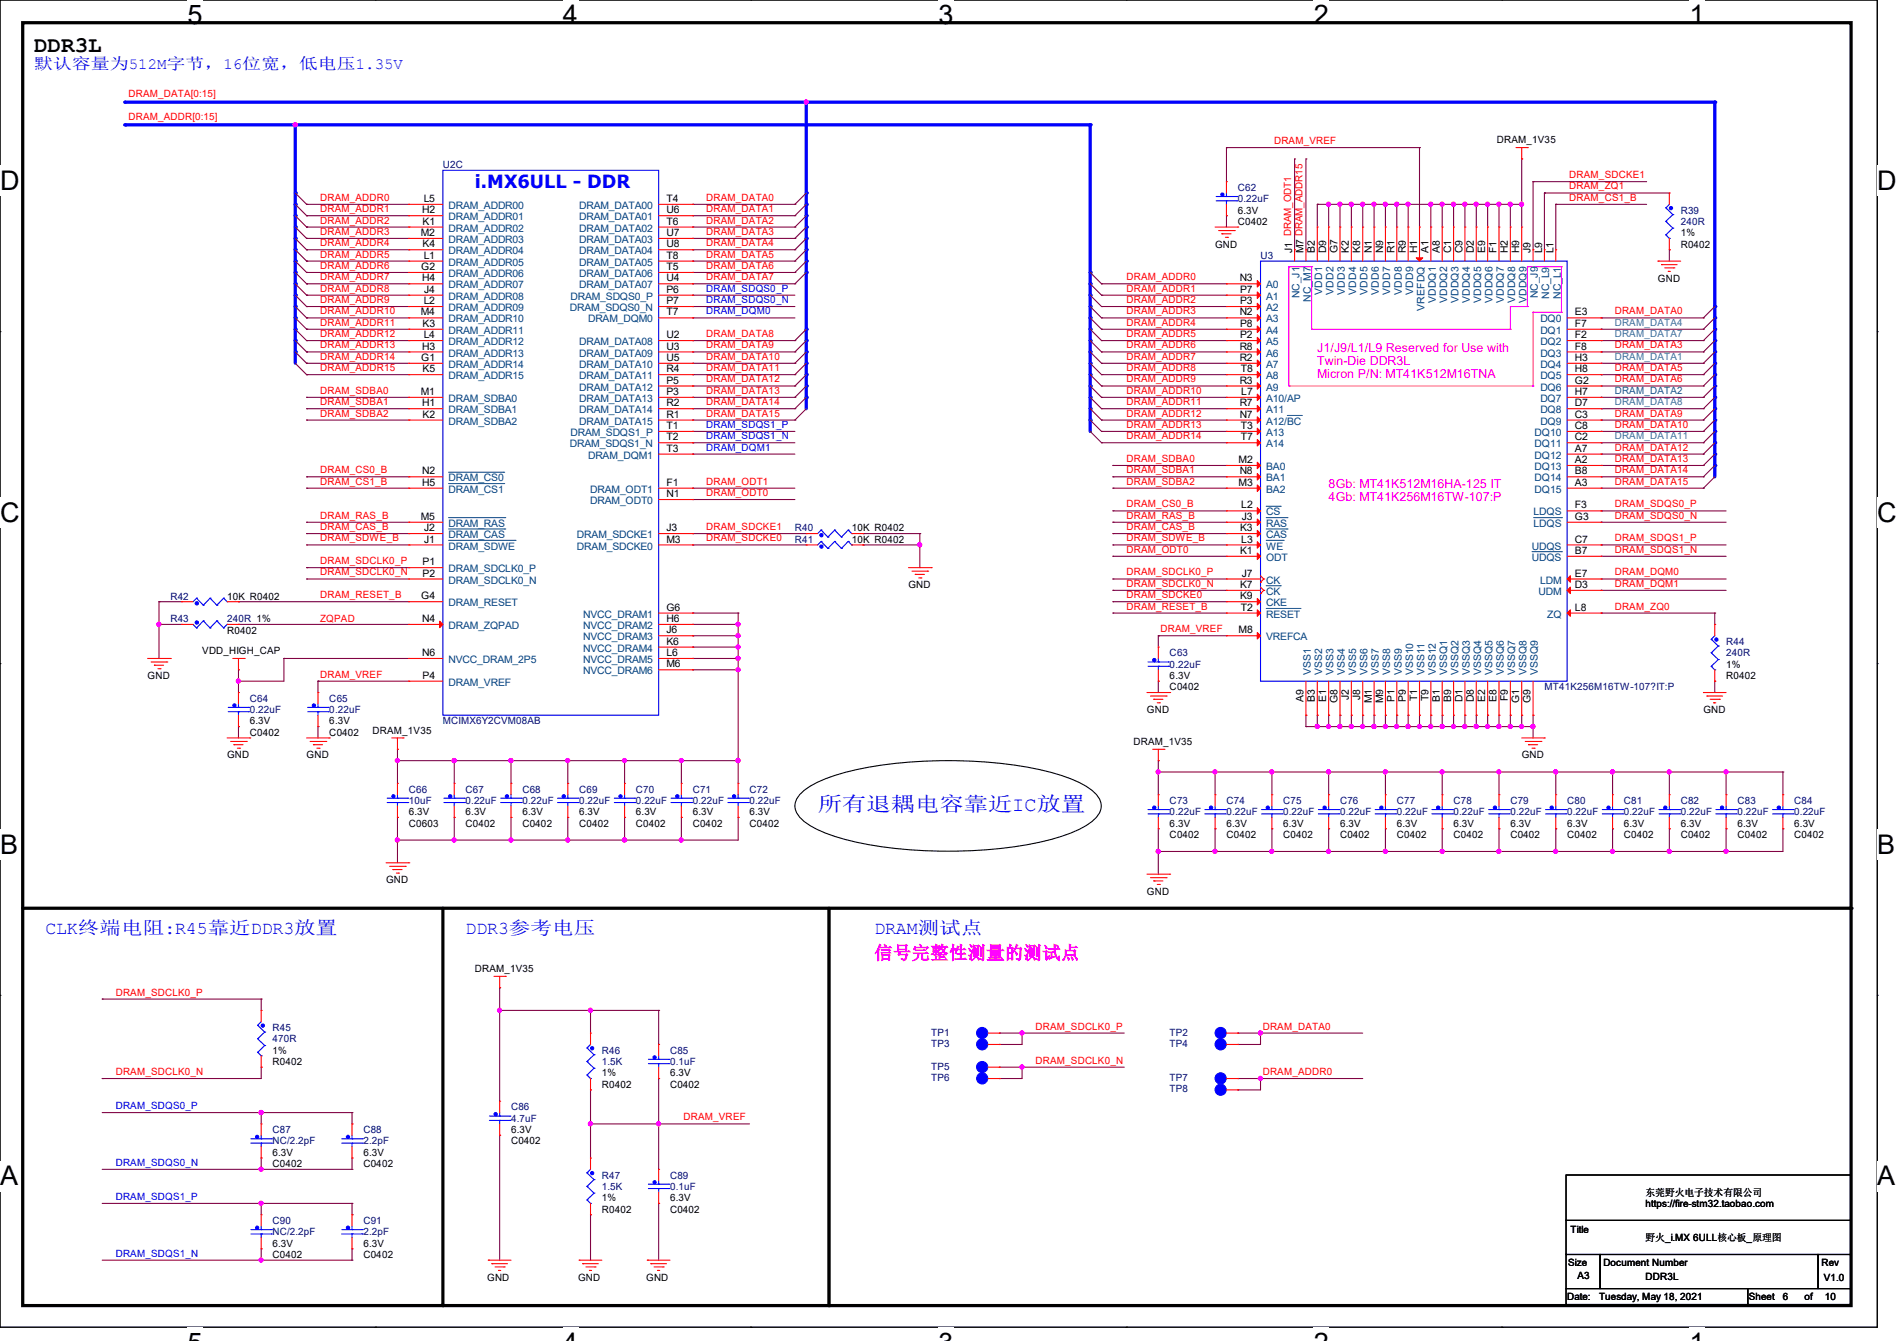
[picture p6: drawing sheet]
<svg xmlns="http://www.w3.org/2000/svg" width="297mm" height="210mm" viewBox="0 0 297 210" stroke-linecap="round" stroke-linejoin="round" font-family="sans-serif">
<defs><g id="words">
<g font-size="4.2">
<text x="29.4" y="3.8">5</text>
<text x="88.1" y="3.8">4</text>
<text x="146.9" y="3.8">3</text>
<text x="205.7" y="3.8">2</text>
<text x="264.5" y="3.8">1</text>
<text x="0" y="29.8">D</text>
<text x="293.9" y="29.8">D</text>
<text x="0" y="81.7">C</text>
<text x="293.9" y="81.7">C</text>
<text x="0" y="133.7">B</text>
<text x="293.9" y="133.7">B</text>
<text x="0" y="185.6">A</text>
<text x="293.9" y="185.6">A</text>
</g>
<text font-size="3.5" x="5.3" y="8.2">DDR3L</text>
<text font-size="3.2" fill="#00f" x="128" y="127">所有退耦电容靠近IC放置</text>
<g font-size="2.8" fill="#00f">
<text x="74.3" y="29.5">i.MX6ULL - DDR</text>
<text x="7.1" y="146.3">CLK终端电阻:R45靠近DDR3放置</text>
<text x="72.9" y="146.3">DDR3参考电压</text>
<text x="136.9" y="146.3">DRAM测试点</text>
</g>
<text font-size="2.8" fill="#f0f" x="136.9" y="150.2">信号完整性测量的测试点</text>
<text font-size="2.5" fill="#00f" x="5.3" y="10.8">默认容量为512M字节，16位宽，低电压1.35V</text>
<g font-size="1.9" fill="#f0f">
<text x="206.2" y="55.1">J1/J9/L1/L9 Reserved for Use with</text>
<text x="206.2" y="57.1">Twin-Die DDR3L</text>
<text x="206.2" y="59.2">Micron P/N: MT41K512M16TNA</text>
<text x="208" y="76.5">8Gb: MT41K512M16HA-125 IT</text>
<text x="208" y="78.5">4Gb: MT41K256M16TW-107:P</text>
</g>
<g font-size="1.6" fill="#f00">
<text x="20.1" y="15.2">DRAM_DATA[0:15]</text>
<text x="20.1" y="18.8">DRAM_ADDR[0:15]</text>
<text x="199.5" y="22.6">DRAM_VREF</text>
<text x="245.7" y="27.9">DRAM_SDCKE1</text>
<text x="245.7" y="29.7">DRAM_ZQ1</text>
<text x="50.1" y="31.5">DRAM_ADDR0</text>
<text x="50.1" y="33.2">DRAM_ADDR1</text>
<text x="50.1" y="35">DRAM_ADDR2</text>
<text x="110.6" y="31.5">DRAM_DATA0</text>
<text x="110.6" y="33.2">DRAM_DATA1</text>
<text x="110.6" y="35">DRAM_DATA2</text>
<text x="245.7" y="31.5">DRAM_CS1_B</text>
<text x="50.1" y="36.8">DRAM_ADDR3</text>
<text x="50.1" y="38.6">DRAM_ADDR4</text>
<text x="50.1" y="40.3">DRAM_ADDR5</text>
<text x="110.6" y="36.8">DRAM_DATA3</text>
<text x="110.6" y="38.6">DRAM_DATA4</text>
<text x="110.6" y="40.3">DRAM_DATA5</text>
<text x="50.1" y="42.1">DRAM_ADDR6</text>
<text x="50.1" y="43.9">DRAM_ADDR7</text>
<text x="50.1" y="45.7">DRAM_ADDR8</text>
<text x="50.1" y="47.5">DRAM_ADDR9</text>
<text x="110.6" y="43.9">DRAM_DATA7</text>
<text x="110.6" y="42.1">DRAM_DATA6</text>
<text x="176.4" y="43.9">DRAM_ADDR0</text>
<text x="176.4" y="45.7">DRAM_ADDR1</text>
<text x="176.4" y="47.5">DRAM_ADDR2</text>
<text x="50.1" y="49.2">DRAM_ADDR10</text>
<text x="50.1" y="51">DRAM_ADDR11</text>
<text x="50.1" y="52.8">DRAM_ADDR12</text>
<text x="110.6" y="52.8">DRAM_DATA8</text>
<text x="176.4" y="49.2">DRAM_ADDR3</text>
<text x="176.4" y="51">DRAM_ADDR4</text>
<text x="176.4" y="52.8">DRAM_ADDR5</text>
<text x="252.8" y="49.2">DRAM_DATA0</text>
<text x="50.1" y="54.6">DRAM_ADDR13</text>
<text x="50.1" y="56.3">DRAM_ADDR14</text>
<text x="50.1" y="58.1">DRAM_ADDR15</text>
<text x="110.6" y="54.6">DRAM_DATA9</text>
<text x="110.6" y="56.3">DRAM_DATA10</text>
<text x="110.6" y="58.1">DRAM_DATA11</text>
<text x="110.6" y="59.9">DRAM_DATA12</text>
<text x="176.4" y="54.6">DRAM_ADDR6</text>
<text x="176.4" y="56.3">DRAM_ADDR7</text>
<text x="176.4" y="58.1">DRAM_ADDR8</text>
<text x="176.4" y="59.9">DRAM_ADDR9</text>
<text x="252.8" y="54.6">DRAM_DATA3</text>
<text x="252.8" y="58.1">DRAM_DATA5</text>
<text x="252.8" y="59.9">DRAM_DATA6</text>
<text x="50.1" y="61.7">DRAM_SDBA0</text>
<text x="50.1" y="63.5">DRAM_SDBA1</text>
<text x="50.1" y="65.2">DRAM_SDBA2</text>
<text x="110.6" y="61.7">DRAM_DATA13</text>
<text x="110.6" y="63.5">DRAM_DATA14</text>
<text x="110.6" y="65.2">DRAM_DATA15</text>
<text x="176.4" y="61.7">DRAM_ADDR10</text>
<text x="176.4" y="63.5">DRAM_ADDR11</text>
<text x="176.4" y="65.2">DRAM_ADDR12</text>
<text x="252.8" y="65.2">DRAM_DATA9</text>
<text x="176.4" y="67">DRAM_ADDR13</text>
<text x="176.4" y="68.8">DRAM_ADDR14</text>
<text x="252.8" y="67">DRAM_DATA10</text>
<text x="252.8" y="70.6">DRAM_DATA12</text>
<text x="50.1" y="74.1">DRAM_CS0_B</text>
<text x="50.1" y="75.9">DRAM_CS1_B</text>
<text x="110.6" y="75.9">DRAM_ODT1</text>
<text x="110.6" y="77.7">DRAM_ODT0</text>
<text x="176.4" y="75.9">DRAM_SDBA2</text>
<text x="176.4" y="72.3">DRAM_SDBA0</text>
<text x="176.4" y="74.1">DRAM_SDBA1</text>
<text x="252.8" y="72.3">DRAM_DATA13</text>
<text x="252.8" y="74.1">DRAM_DATA14</text>
<text x="252.8" y="75.9">DRAM_DATA15</text>
<text x="50.1" y="81.2">DRAM_RAS_B</text>
<text x="50.1" y="83">DRAM_CAS_B</text>
<text x="110.6" y="83">DRAM_SDCKE1</text>
<text x="176.4" y="79.5">DRAM_CS0_B</text>
<text x="176.4" y="81.2">DRAM_RAS_B</text>
<text x="176.4" y="83">DRAM_CAS_B</text>
<text x="252.8" y="81.2">DRAM_SDQS0_N</text>
<text x="252.8" y="79.5">DRAM_SDQS0_P</text>
<text x="50.1" y="84.8">DRAM_SDWE_B</text>
<text x="50.1" y="88.3">DRAM_SDCLK0_P</text>
<text x="110.6" y="84.8">DRAM_SDCKE0</text>
<text x="176.4" y="84.8">DRAM_SDWE_B</text>
<text x="176.4" y="86.6">DRAM_ODT0</text>
<text x="252.8" y="84.8">DRAM_SDQS1_P</text>
<text x="252.8" y="86.6">DRAM_SDQS1_N</text>
<text x="50.1" y="90.1">DRAM_SDCLK0_N</text>
<text x="50.1" y="93.7">DRAM_RESET_B</text>
<text x="176.4" y="90.1">DRAM_SDCLK0_P</text>
<text x="176.4" y="91.9">DRAM_SDCLK0_N</text>
<text x="176.4" y="93.7">DRAM_SDCKE0</text>
<text x="176.4" y="95.5">DRAM_RESET_B</text>
<text x="252.8" y="90.1">DRAM_DQM0</text>
<text x="252.8" y="95.5">DRAM_ZQ0</text>
<text x="252.8" y="91.9">DRAM_DQM1</text>
<text x="50.1" y="97.4">ZQPAD</text>
<text x="181.7" y="99">DRAM_VREF</text>
<text x="50.1" y="106.1">DRAM_VREF</text>
<text x="18.1" y="155.9">DRAM_SDCLK0_P</text>
<text x="162.1" y="161.2">DRAM_SDCLK0_P</text>
<text x="197.7" y="161.2">DRAM_DATA0</text>
<text x="162.1" y="166.6">DRAM_SDCLK0_N</text>
<text x="18.1" y="168.4">DRAM_SDCLK0_N</text>
<text x="197.7" y="168.4">DRAM_ADDR0</text>
<text x="107" y="175.5">DRAM_VREF</text>
</g>
<g font-size="1.6">
<text x="234.4" y="22.4">DRAM_1V35</text>
<text x="66.1" y="33.4">H2</text>
<text x="66.2" y="35.2">K1</text>
<text x="66.3" y="31.6">L5</text>
<text x="104.3" y="31.6">T4</text>
<text x="104.3" y="33.4">U6</text>
<text x="104.3" y="35.2">T6</text>
<text x="193.8" y="35.2">C0402</text>
<text x="193.8" y="33.4">6.3V</text>
<text x="65.9" y="37">M2</text>
<text x="66.2" y="38.7">K4</text>
<text x="66.3" y="40.5">L1</text>
<text x="104.3" y="37">U7</text>
<text x="104.3" y="38.7">U8</text>
<text x="104.3" y="40.5">T8</text>
<text x="190.2" y="38.8">GND</text>
<text x="202.3" y="39.7" transform="rotate(-90 202.3 39.7)">J1 DRAM_ODT1</text>
<text x="204.1" y="39.7" transform="rotate(-90 204.1 39.7)">M7 DRAM_ADDR15</text>
<text x="205.9" y="39.7" transform="rotate(-90 205.9 39.7)">B2</text>
<text x="207.6" y="39.7" transform="rotate(-90 207.6 39.7)">D9</text>
<text x="209.4" y="39.7" transform="rotate(-90 209.4 39.7)">G7</text>
<text x="211.2" y="39.7" transform="rotate(-90 211.2 39.7)">K2</text>
<text x="213" y="39.7" transform="rotate(-90 213 39.7)">K8</text>
<text x="214.8" y="39.7" transform="rotate(-90 214.8 39.7)">N1</text>
<text x="216.5" y="39.7" transform="rotate(-90 216.5 39.7)">N9</text>
<text x="218.3" y="39.7" transform="rotate(-90 218.3 39.7)">R1</text>
<text x="220.1" y="39.7" transform="rotate(-90 220.1 39.7)">R9</text>
<text x="221.9" y="39.7" transform="rotate(-90 221.9 39.7)">H1</text>
<text x="223.7" y="39.7" transform="rotate(-90 223.7 39.7)">A1</text>
<text x="225.4" y="39.7" transform="rotate(-90 225.4 39.7)">A8</text>
<text x="227.2" y="39.7" transform="rotate(-90 227.2 39.7)">C1</text>
<text x="229" y="39.7" transform="rotate(-90 229 39.7)">C9</text>
<text x="230.8" y="39.7" transform="rotate(-90 230.8 39.7)">D2</text>
<text x="232.5" y="39.7" transform="rotate(-90 232.5 39.7)">E9</text>
<text x="234.3" y="39.7" transform="rotate(-90 234.3 39.7)">F1</text>
<text x="236.1" y="39.7" transform="rotate(-90 236.1 39.7)">H2</text>
<text x="237.9" y="39.7" transform="rotate(-90 237.9 39.7)">H9</text>
<text x="239.7" y="39.7" transform="rotate(-90 239.7 39.7)">J9</text>
<text x="241.4" y="39.7" transform="rotate(-90 241.4 39.7)">L9</text>
<text x="243.2" y="39.7" transform="rotate(-90 243.2 39.7)">L1</text>
<text x="263.1" y="38.8">R0402</text>
<text x="263.1" y="37">1%</text>
<text x="66" y="42.3">G2</text>
<text x="66.1" y="44.1">H4</text>
<text x="66.3" y="47.6">L2</text>
<text x="66.4" y="45.8">J4</text>
<text x="104.3" y="45.8">P6</text>
<text x="104.3" y="47.6">P7</text>
<text x="104.3" y="42.3">T5</text>
<text x="104.3" y="44.1">U4</text>
<text x="194.1" y="44.1">N3</text>
<text x="194.2" y="45.8">P7</text>
<text x="194.2" y="47.6">P3</text>
<text x="259.6" y="44.1">GND</text>
<text x="65.9" y="49.4">M4</text>
<text x="66.2" y="51.2">K3</text>
<text x="66.3" y="53">L4</text>
<text x="104.3" y="49.4">T7</text>
<text x="104.3" y="53">U2</text>
<text x="194.1" y="49.4">N2</text>
<text x="194.2" y="51.2">P8</text>
<text x="194.2" y="53">P2</text>
<text x="246.6" y="49.4">E3</text>
<text x="246.6" y="51.2">F7</text>
<text x="246.6" y="53">F2</text>
<text x="66" y="56.5">G1</text>
<text x="66.1" y="54.7">H3</text>
<text x="66.2" y="58.3">K5</text>
<text x="104.3" y="54.7">U3</text>
<text x="104.3" y="56.5">U5</text>
<text x="104.3" y="58.3">R4</text>
<text x="194.1" y="54.7">R8</text>
<text x="194.1" y="56.5">R2</text>
<text x="194.3" y="58.3">T8</text>
<text x="246.6" y="54.7">F8</text>
<text x="246.6" y="56.5">H3</text>
<text x="246.6" y="58.3">H8</text>
<text x="65.9" y="61.8">M1</text>
<text x="66.1" y="63.6">H1</text>
<text x="66.2" y="65.4">K2</text>
<text x="104.3" y="60.1">P5</text>
<text x="104.3" y="61.8">P3</text>
<text x="104.3" y="63.6">R2</text>
<text x="104.3" y="65.4">R1</text>
<text x="194.1" y="60.1">R3</text>
<text x="194.1" y="63.6">R7</text>
<text x="194.1" y="65.4">N7</text>
<text x="194.3" y="61.8">L7</text>
<text x="246.6" y="60.1">G2</text>
<text x="246.6" y="61.8">H7</text>
<text x="246.6" y="63.6">D7</text>
<text x="246.6" y="65.4">C3</text>
<text x="104.3" y="67.2">T1</text>
<text x="104.3" y="69">T2</text>
<text x="104.3" y="70.7">T3</text>
<text x="194.3" y="67.2">T3</text>
<text x="194.3" y="69">T7</text>
<text x="246.6" y="67.2">C8</text>
<text x="246.6" y="69">C2</text>
<text x="246.6" y="70.7">A7</text>
<text x="66.1" y="74.3">N2</text>
<text x="66.1" y="76.1">H5</text>
<text x="104.3" y="77.9">N1</text>
<text x="104.3" y="76.1">F1</text>
<text x="193.9" y="72.5">M2</text>
<text x="193.9" y="76.1">M3</text>
<text x="194.1" y="74.3">N8</text>
<text x="246.6" y="72.5">A2</text>
<text x="246.6" y="74.3">B8</text>
<text x="246.6" y="76.1">A3</text>
<text x="65.9" y="81.4">M5</text>
<text x="66.4" y="83.2">J2</text>
<text x="104.3" y="83.2">J3</text>
<text x="133.3" y="83.2">10K R0402</text>
<text x="194.2" y="83.2">K3</text>
<text x="194.3" y="79.6">L2</text>
<text x="194.4" y="81.4">J3</text>
<text x="246.6" y="79.6">F3</text>
<text x="246.6" y="81.4">G3</text>
<text x="66.2" y="88.5">P1</text>
<text x="66.4" y="85">J1</text>
<text x="104.3" y="85">M3</text>
<text x="133.3" y="85">10K R0402</text>
<text x="194.2" y="86.7">K1</text>
<text x="194.3" y="85">L3</text>
<text x="246.6" y="85">C7</text>
<text x="246.6" y="86.7">B7</text>
<text x="35.6" y="93.9">10K R0402</text>
<text x="66" y="93.9">G4</text>
<text x="66.2" y="90.3">P2</text>
<text x="104.3" y="95.6">G6</text>
<text x="142.2" y="92.1">GND</text>
<text x="194.2" y="92.1">K7</text>
<text x="194.2" y="93.9">K9</text>
<text x="194.3" y="95.6">T2</text>
<text x="194.4" y="90.3">J7</text>
<text x="246.6" y="95.6">L8</text>
<text x="246.6" y="90.3">E7</text>
<text x="246.6" y="92.1">D3</text>
<text x="35.6" y="99.2">R0402</text>
<text x="66.1" y="97.4">N4</text>
<text x="104.3" y="97.4">H6</text>
<text x="104.3" y="99.2">J6</text>
<text x="104.3" y="101">K6</text>
<text x="193.9" y="99.2">M8</text>
<text x="23.1" y="106.3">GND</text>
<text x="31.7" y="102.4">VDD_HIGH_CAP</text>
<text x="66.1" y="102.7">N6</text>
<text x="66.2" y="106.3">P4</text>
<text x="104.3" y="102.7">L6</text>
<text x="104.3" y="104.5">M6</text>
<text x="183.1" y="106.3">6.3V</text>
<text x="270.3" y="106.3">R0402</text>
<text x="270.3" y="104.6">1%</text>
<text x="39.1" y="113.5">6.3V</text>
<text x="51.6" y="113.5">6.3V</text>
<text x="179.6" y="111.7">GND</text>
<text x="183.1" y="108.1">C0402</text>
<text x="204.1" y="109.9" transform="rotate(-90 204.1 109.9)">A9</text>
<text x="205.9" y="109.9" transform="rotate(-90 205.9 109.9)">B3</text>
<text x="207.6" y="109.9" transform="rotate(-90 207.6 109.9)">E1</text>
<text x="209.4" y="110.1" transform="rotate(-90 209.4 110.1)">G8</text>
<text x="211.2" y="109.6" transform="rotate(-90 211.2 109.6)">J2</text>
<text x="213" y="109.6" transform="rotate(-90 213 109.6)">J8</text>
<text x="214.8" y="110.1" transform="rotate(-90 214.8 110.1)">M1</text>
<text x="216.5" y="110.1" transform="rotate(-90 216.5 110.1)">M9</text>
<text x="218.3" y="109.9" transform="rotate(-90 218.3 109.9)">P1</text>
<text x="220.1" y="109.9" transform="rotate(-90 220.1 109.9)">P9</text>
<text x="221.9" y="109.8" transform="rotate(-90 221.9 109.8)">T1</text>
<text x="223.7" y="109.8" transform="rotate(-90 223.7 109.8)">T9</text>
<text x="225.4" y="109.9" transform="rotate(-90 225.4 109.9)">B1</text>
<text x="227.2" y="109.9" transform="rotate(-90 227.2 109.9)">B9</text>
<text x="229" y="110" transform="rotate(-90 229 110)">D1</text>
<text x="230.8" y="110" transform="rotate(-90 230.8 110)">D8</text>
<text x="232.5" y="109.9" transform="rotate(-90 232.5 109.9)">E2</text>
<text x="234.3" y="109.9" transform="rotate(-90 234.3 109.9)">E8</text>
<text x="236.1" y="109.8" transform="rotate(-90 236.1 109.8)">F9</text>
<text x="237.9" y="110.1" transform="rotate(-90 237.9 110.1)">G1</text>
<text x="239.7" y="110.1" transform="rotate(-90 239.7 110.1)">G9</text>
<text x="266.7" y="111.7">GND</text>
<text x="35.6" y="118.8">GND</text>
<text x="39.1" y="115.2">C0402</text>
<text x="48" y="118.8">GND</text>
<text x="51.6" y="115.2">C0402</text>
<text x="58.3" y="114.9">DRAM_1V35</text>
<text x="177.5" y="116.7">DRAM_1V35</text>
<text x="238.3" y="118.8">GND</text>
<text x="64" y="129.5">C0603</text>
<text x="64" y="127.7">6.3V</text>
<text x="72.9" y="129.5">C0402</text>
<text x="72.9" y="127.7">6.3V</text>
<text x="81.8" y="129.5">C0402</text>
<text x="81.8" y="127.7">6.3V</text>
<text x="90.7" y="129.5">C0402</text>
<text x="90.7" y="127.7">6.3V</text>
<text x="99.6" y="129.5">C0402</text>
<text x="99.6" y="127.7">6.3V</text>
<text x="108.5" y="129.5">C0402</text>
<text x="108.5" y="127.7">6.3V</text>
<text x="117.3" y="129.5">C0402</text>
<text x="117.3" y="127.7">6.3V</text>
<text x="183.1" y="131.2">C0402</text>
<text x="183.1" y="129.5">6.3V</text>
<text x="192" y="131.2">C0402</text>
<text x="192" y="129.5">6.3V</text>
<text x="200.9" y="131.2">C0402</text>
<text x="200.9" y="129.5">6.3V</text>
<text x="209.8" y="131.2">C0402</text>
<text x="209.8" y="129.5">6.3V</text>
<text x="218.7" y="131.2">C0402</text>
<text x="218.7" y="129.5">6.3V</text>
<text x="227.6" y="131.2">C0402</text>
<text x="227.6" y="129.5">6.3V</text>
<text x="236.5" y="131.2">C0402</text>
<text x="236.5" y="129.5">6.3V</text>
<text x="245.4" y="131.2">C0402</text>
<text x="245.4" y="129.5">6.3V</text>
<text x="254.3" y="131.2">C0402</text>
<text x="254.3" y="129.5">6.3V</text>
<text x="263.1" y="131.2">C0402</text>
<text x="263.1" y="129.5">6.3V</text>
<text x="272" y="131.2">C0402</text>
<text x="272" y="129.5">6.3V</text>
<text x="280.9" y="131.2">C0402</text>
<text x="280.9" y="129.5">6.3V</text>
<text x="60.5" y="138.3">GND</text>
<text x="179.6" y="140.1">GND</text>
<text x="74.3" y="152.2">DRAM_1V35</text>
<text x="42.7" y="166.8">R0402</text>
<text x="42.7" y="165">1%</text>
<text x="94.2" y="170.3">R0402</text>
<text x="94.2" y="168.6">1%</text>
<text x="104.9" y="170.3">C0402</text>
<text x="104.9" y="168.6">6.3V</text>
<text x="80" y="179.2">C0402</text>
<text x="80" y="177.5">6.3V</text>
<text x="42.7" y="182.8">C0402</text>
<text x="42.7" y="181">6.3V</text>
<text x="56.9" y="182.8">C0402</text>
<text x="56.9" y="181">6.3V</text>
<text x="94.2" y="189.9">R0402</text>
<text x="94.2" y="188.1">1%</text>
<text x="104.9" y="189.9">C0402</text>
<text x="104.9" y="188.1">6.3V</text>
<text x="257.6" y="189">https://fire-stm32.taobao.com</text>
<text x="257.6" y="187.2">东莞野火电子技术有限公司</text>
<text x="42.7" y="197">C0402</text>
<text x="42.7" y="195.2">6.3V</text>
<text x="56.9" y="197">C0402</text>
<text x="56.9" y="195.2">6.3V</text>
<text x="245.9" y="193.1">Title</text>
<text x="257.6" y="194.4">野火_i.MX 6ULL核心板_原理图</text>
<text x="76.3" y="200.6">GND</text>
<text x="90.5" y="200.6">GND</text>
<text x="101.2" y="200.6">GND</text>
<text x="245.4" y="203.6">Date:</text>
<text x="245.5" y="198.2">Size</text>
<text x="247" y="200.2">A3</text>
<text x="250.4" y="203.6">Tuesday, May 18, 2021</text>
<text x="251" y="198.2">Document Number</text>
<text x="257.6" y="200.4">DDR3L</text>
<text x="273.8" y="203.6">Sheet</text>
<text x="279.1" y="203.6">6</text>
<text x="282.5" y="203.6">of</text>
<text x="285.2" y="198.2">Rev</text>
<text x="285.5" y="200.6">V1.0</text>
<text x="285.7" y="203.6">10</text>
</g>
<g font-size="1.6" fill="#000080">
<text x="69.3" y="26.3">U2C</text>
<text x="193.8" y="29.9">C62</text>
<text x="193.8" y="31.7">0.22uF</text>
<text x="263.1" y="33.4">R39</text>
<text x="263.1" y="35.2">240R</text>
<text x="197.4" y="40.6">U3</text>
<text x="124.5" y="83.2">R40</text>
<text x="124.5" y="85">R41</text>
<text x="26.7" y="93.9">R42</text>
<text x="26.7" y="97.4">R43</text>
<text x="35.6" y="97.4">240R 1%</text>
<text x="270.3" y="101">R44</text>
<text x="183.1" y="102.8">C63</text>
<text x="183.1" y="104.6">0.22uF</text>
<text x="270.3" y="102.8">240R</text>
<text x="39.1" y="109.9">C64</text>
<text x="39.1" y="111.7">0.22uF</text>
<text x="51.6" y="109.9">C65</text>
<text x="51.6" y="111.7">0.22uF</text>
<text x="69.3" y="113.5">MCIMX6Y2CVM08AB</text>
<text x="241.8" y="108.1">MT41K256M16TW-107?IT:P</text>
<text x="64" y="124.1">C66</text>
<text x="64" y="125.9">10uF</text>
<text x="72.9" y="124.1">C67</text>
<text x="72.9" y="125.9">0.22uF</text>
<text x="81.8" y="124.1">C68</text>
<text x="81.8" y="125.9">0.22uF</text>
<text x="90.7" y="124.1">C69</text>
<text x="90.7" y="125.9">0.22uF</text>
<text x="99.6" y="124.1">C70</text>
<text x="99.6" y="125.9">0.22uF</text>
<text x="108.5" y="124.1">C71</text>
<text x="108.5" y="125.9">0.22uF</text>
<text x="117.3" y="124.1">C72</text>
<text x="117.3" y="125.9">0.22uF</text>
<text x="183.1" y="125.9">C73</text>
<text x="192" y="125.9">C74</text>
<text x="200.9" y="125.9">C75</text>
<text x="209.8" y="125.9">C76</text>
<text x="218.7" y="125.9">C77</text>
<text x="227.6" y="125.9">C78</text>
<text x="236.5" y="125.9">C79</text>
<text x="245.4" y="125.9">C80</text>
<text x="254.3" y="125.9">C81</text>
<text x="263.1" y="125.9">C82</text>
<text x="272" y="125.9">C83</text>
<text x="280.9" y="125.9">C84</text>
<text x="183.1" y="127.7">0.22uF</text>
<text x="192" y="127.7">0.22uF</text>
<text x="200.9" y="127.7">0.22uF</text>
<text x="209.8" y="127.7">0.22uF</text>
<text x="218.7" y="127.7">0.22uF</text>
<text x="227.6" y="127.7">0.22uF</text>
<text x="236.5" y="127.7">0.22uF</text>
<text x="245.4" y="127.7">0.22uF</text>
<text x="254.3" y="127.7">0.22uF</text>
<text x="263.1" y="127.7">0.22uF</text>
<text x="272" y="127.7">0.22uF</text>
<text x="280.9" y="127.7">0.22uF</text>
<text x="42.7" y="161.5">R45</text>
<text x="42.7" y="163.2">470R</text>
<text x="94.2" y="165">R46</text>
<text x="94.2" y="166.8">1.5K</text>
<text x="104.9" y="165">C85</text>
<text x="104.9" y="166.8">0.1uF</text>
<text x="145.8" y="167.5">TP5</text>
<text x="145.8" y="162.2">TP1</text>
<text x="145.8" y="164">TP3</text>
<text x="183.1" y="164">TP4</text>
<text x="183.1" y="162.2">TP2</text>
<text x="80" y="173.9">C86</text>
<text x="145.8" y="169.3">TP6</text>
<text x="183.1" y="169.3">TP7</text>
<text x="183.1" y="171.1">TP8</text>
<text x="42.7" y="177.5">C87</text>
<text x="42.7" y="179.2">NC/2.2pF</text>
<text x="56.9" y="177.5">C88</text>
<text x="56.9" y="179.2">2.2pF</text>
<text x="80" y="175.7">4.7uF</text>
<text x="94.2" y="184.6">R47</text>
<text x="104.9" y="184.6">C89</text>
<text x="42.7" y="191.7">C90</text>
<text x="56.9" y="191.7">C91</text>
<text x="94.2" y="186.3">1.5K</text>
<text x="104.9" y="186.3">0.1uF</text>
<text x="42.7" y="193.5">NC/2.2pF</text>
<text x="56.9" y="193.5">2.2pF</text>
</g>
<g font-size="1.6" fill="#004080">
<text x="70.2" y="32.7">DRAM_ADDR00</text>
<text x="70.2" y="34.5">DRAM_ADDR01</text>
<text x="90.7" y="32.7">DRAM_DATA00</text>
<text x="90.7" y="34.5">DRAM_DATA01</text>
<text x="70.2" y="36.3">DRAM_ADDR02</text>
<text x="70.2" y="38.1">DRAM_ADDR03</text>
<text x="70.2" y="39.8">DRAM_ADDR04</text>
<text x="70.2" y="41.6">DRAM_ADDR05</text>
<text x="90.7" y="36.3">DRAM_DATA02</text>
<text x="90.7" y="38.1">DRAM_DATA03</text>
<text x="90.7" y="39.8">DRAM_DATA04</text>
<text x="90.7" y="41.6">DRAM_DATA05</text>
<text x="70.2" y="43.4">DRAM_ADDR06</text>
<text x="70.2" y="45.2">DRAM_ADDR07</text>
<text x="70.2" y="46.9">DRAM_ADDR08</text>
<text x="89.3" y="46.9">DRAM_SDQS0_P</text>
<text x="90.7" y="43.4">DRAM_DATA06</text>
<text x="90.7" y="45.2">DRAM_DATA07</text>
<text x="198.2" y="45.2">A0</text>
<text x="198.2" y="46.9">A1</text>
<text x="203.5" y="46.7" transform="rotate(-90 203.5 46.7)">NC_J1</text>
<text x="205.2" y="47.3" transform="rotate(-90 205.2 47.3)">NC_M7</text>
<text x="207" y="46.1" transform="rotate(-90 207 46.1)">VDD1</text>
<text x="208.8" y="46.1" transform="rotate(-90 208.8 46.1)">VDD2</text>
<text x="210.6" y="46.1" transform="rotate(-90 210.6 46.1)">VDD3</text>
<text x="212.3" y="46.1" transform="rotate(-90 212.3 46.1)">VDD4</text>
<text x="214.1" y="46.1" transform="rotate(-90 214.1 46.1)">VDD5</text>
<text x="215.9" y="46.1" transform="rotate(-90 215.9 46.1)">VDD6</text>
<text x="217.7" y="46.1" transform="rotate(-90 217.7 46.1)">VDD7</text>
<text x="219.5" y="46.1" transform="rotate(-90 219.5 46.1)">VDD8</text>
<text x="221.2" y="46.1" transform="rotate(-90 221.2 46.1)">VDD9</text>
<text x="224.8" y="47.4" transform="rotate(-90 224.8 47.4)">VDDQ1</text>
<text x="226.6" y="47.4" transform="rotate(-90 226.6 47.4)">VDDQ2</text>
<text x="228.3" y="47.4" transform="rotate(-90 228.3 47.4)">VDDQ3</text>
<text x="230.1" y="47.4" transform="rotate(-90 230.1 47.4)">VDDQ4</text>
<text x="231.9" y="47.4" transform="rotate(-90 231.9 47.4)">VDDQ5</text>
<text x="233.7" y="47.4" transform="rotate(-90 233.7 47.4)">VDDQ6</text>
<text x="235.5" y="47.4" transform="rotate(-90 235.5 47.4)">VDDQ7</text>
<text x="237.2" y="47.4" transform="rotate(-90 237.2 47.4)">VDDQ8</text>
<text x="239" y="47.4" transform="rotate(-90 239 47.4)">VDDQ9</text>
<text x="240.8" y="46.7" transform="rotate(-90 240.8 46.7)">NC_J9</text>
<text x="242.6" y="46.8" transform="rotate(-90 242.6 46.8)">NC_L9</text>
<text x="244.4" y="46.8" transform="rotate(-90 244.4 46.8)">NC_L1</text>
<text x="70.2" y="48.7">DRAM_ADDR09</text>
<text x="70.2" y="50.5">DRAM_ADDR10</text>
<text x="70.2" y="52.3">DRAM_ADDR11</text>
<text x="89.2" y="48.7">DRAM_SDQS0_N</text>
<text x="92.1" y="50.5">DRAM_DQM0</text>
<text x="198.2" y="48.7">A2</text>
<text x="198.2" y="50.5">A3</text>
<text x="198.2" y="52.3">A4</text>
<text x="223" y="48.6" transform="rotate(-90 223 48.6)">VREFDQ</text>
<text x="241.2" y="50.5">DQ0</text>
<text x="241.2" y="52.3">DQ1</text>
<text x="70.2" y="54.1">DRAM_ADDR12</text>
<text x="70.2" y="55.8">DRAM_ADDR13</text>
<text x="70.2" y="57.6">DRAM_ADDR14</text>
<text x="70.2" y="59.4">DRAM_ADDR15</text>
<text x="90.7" y="54.1">DRAM_DATA08</text>
<text x="90.7" y="55.8">DRAM_DATA09</text>
<text x="90.7" y="57.6">DRAM_DATA10</text>
<text x="90.7" y="59.4">DRAM_DATA11</text>
<text x="198.2" y="54.1">A5</text>
<text x="198.2" y="55.8">A6</text>
<text x="198.2" y="57.6">A7</text>
<text x="198.2" y="59.4">A8</text>
<text x="241.2" y="54.1">DQ2</text>
<text x="241.2" y="55.8">DQ3</text>
<text x="241.2" y="57.6">DQ4</text>
<text x="241.2" y="59.4">DQ5</text>
<text x="70.2" y="63">DRAM_SDBA0</text>
<text x="70.2" y="64.7">DRAM_SDBA1</text>
<text x="90.7" y="61.2">DRAM_DATA12</text>
<text x="90.7" y="63">DRAM_DATA13</text>
<text x="90.7" y="64.7">DRAM_DATA14</text>
<text x="198.2" y="61.2">A9</text>
<text x="198.2" y="63">A10/AP</text>
<text x="198.2" y="64.7">A11</text>
<text x="241.2" y="61.2">DQ6</text>
<text x="241.2" y="63">DQ7</text>
<text x="241.2" y="64.7">DQ8</text>
<text x="70.2" y="66.5">DRAM_SDBA2</text>
<text x="89.2" y="70.1">DRAM_SDQS1_N</text>
<text x="89.3" y="68.3">DRAM_SDQS1_P</text>
<text x="90.7" y="66.5">DRAM_DATA15</text>
<text x="92.1" y="71.8">DRAM_DQM1</text>
<text x="198.2" y="66.5">A12/BC</text>
<text x="198.2" y="68.3">A13</text>
<text x="198.2" y="70.1">A14</text>
<text x="240.3" y="68.3">DQ10</text>
<text x="240.3" y="70.1">DQ11</text>
<text x="240.3" y="71.8">DQ12</text>
<text x="241.2" y="66.5">DQ9</text>
<text x="70.2" y="75.4">DRAM_CS0</text>
<text x="70.2" y="77.2">DRAM_CS1</text>
<text x="92.4" y="77.2">DRAM_ODT1</text>
<text x="198.2" y="73.6">BA0</text>
<text x="198.2" y="75.4">BA1</text>
<text x="198.2" y="77.2">BA2</text>
<text x="240.3" y="73.6">DQ13</text>
<text x="240.3" y="75.4">DQ14</text>
<text x="240.3" y="77.2">DQ15</text>
<text x="70.2" y="82.5">DRAM_RAS</text>
<text x="92.4" y="79">DRAM_ODT0</text>
<text x="198.2" y="80.7">CS</text>
<text x="198.2" y="82.5">RAS</text>
<text x="240.1" y="80.7">LDQS</text>
<text x="240.1" y="82.5">LDQS</text>
<text x="70.2" y="84.3">DRAM_CAS</text>
<text x="70.2" y="89.6">DRAM_SDCLK0_P</text>
<text x="70.2" y="86.1">DRAM_SDWE</text>
<text x="90.3" y="86.1">DRAM_SDCKE0</text>
<text x="90.3" y="84.3">DRAM_SDCKE1</text>
<text x="198.2" y="84.3">CAS</text>
<text x="198.2" y="86.1">WE</text>
<text x="198.2" y="87.8">ODT</text>
<text x="239.9" y="86.1">UDQS</text>
<text x="239.9" y="87.8">UDQS</text>
<text x="70.2" y="95">DRAM_RESET</text>
<text x="70.2" y="91.4">DRAM_SDCLK0_N</text>
<text x="198.2" y="91.4">CK</text>
<text x="198.2" y="93.2">CK</text>
<text x="198.2" y="95">CKE</text>
<text x="240.9" y="93.2">UDM</text>
<text x="241.1" y="91.4">LDM</text>
<text x="70.2" y="98.5">DRAM_ZQPAD</text>
<text x="91.3" y="96.7">NVCC_DRAM1</text>
<text x="91.3" y="98.5">NVCC_DRAM2</text>
<text x="91.3" y="100.3">NVCC_DRAM3</text>
<text x="198.2" y="96.7">RESET</text>
<text x="198.2" y="100.3">VREFCA</text>
<text x="242.2" y="96.7">ZQ</text>
<text x="70.2" y="107.4">DRAM_VREF</text>
<text x="70.2" y="103.8">NVCC_DRAM_2P5</text>
<text x="91.3" y="102.1">NVCC_DRAM4</text>
<text x="91.3" y="103.8">NVCC_DRAM5</text>
<text x="91.3" y="105.6">NVCC_DRAM6</text>
<text x="205.2" y="105.8" transform="rotate(-90 205.2 105.8)">VSS1</text>
<text x="207" y="105.8" transform="rotate(-90 207 105.8)">VSS2</text>
<text x="208.8" y="105.8" transform="rotate(-90 208.8 105.8)">VSS3</text>
<text x="210.6" y="105.8" transform="rotate(-90 210.6 105.8)">VSS4</text>
<text x="212.3" y="105.8" transform="rotate(-90 212.3 105.8)">VSS5</text>
<text x="214.1" y="105.8" transform="rotate(-90 214.1 105.8)">VSS6</text>
<text x="215.9" y="105.8" transform="rotate(-90 215.9 105.8)">VSS7</text>
<text x="217.7" y="105.8" transform="rotate(-90 217.7 105.8)">VSS8</text>
<text x="219.5" y="105.8" transform="rotate(-90 219.5 105.8)">VSS9</text>
<text x="221.2" y="105.8" transform="rotate(-90 221.2 105.8)">VSS10</text>
<text x="223" y="105.8" transform="rotate(-90 223 105.8)">VSS11</text>
<text x="224.8" y="105.8" transform="rotate(-90 224.8 105.8)">VSS12</text>
<text x="226.6" y="105.8" transform="rotate(-90 226.6 105.8)">VSSQ1</text>
<text x="228.3" y="105.8" transform="rotate(-90 228.3 105.8)">VSSQ2</text>
<text x="230.1" y="105.8" transform="rotate(-90 230.1 105.8)">VSSQ3</text>
<text x="231.9" y="105.8" transform="rotate(-90 231.9 105.8)">VSSQ4</text>
<text x="233.7" y="105.8" transform="rotate(-90 233.7 105.8)">VSSQ5</text>
<text x="235.5" y="105.8" transform="rotate(-90 235.5 105.8)">VSSQ6</text>
<text x="237.2" y="105.8" transform="rotate(-90 237.2 105.8)">VSSQ7</text>
<text x="239" y="105.8" transform="rotate(-90 239 105.8)">VSSQ8</text>
<text x="240.8" y="105.8" transform="rotate(-90 240.8 105.8)">VSSQ9</text>
</g>
<g font-size="1.6" fill="#00f">
<text x="110.6" y="47.5">DRAM_SDQS0_N</text>
<text x="110.6" y="45.7">DRAM_SDQS0_P</text>
<text x="110.6" y="49.2">DRAM_DQM0</text>
<text x="110.6" y="67">DRAM_SDQS1_P</text>
<text x="110.6" y="68.8">DRAM_SDQS1_N</text>
<text x="110.6" y="70.6">DRAM_DQM1</text>
<text x="18.1" y="173.7">DRAM_SDQS0_P</text>
<text x="18.1" y="182.6">DRAM_SDQS0_N</text>
<text x="18.1" y="187.9">DRAM_SDQS1_P</text>
<text x="18.1" y="196.8">DRAM_SDQS1_N</text>
</g>
<g font-size="1.6" fill="#408080">
<text x="252.8" y="51">DRAM_DATA4</text>
<text x="252.8" y="52.8">DRAM_DATA7</text>
<text x="252.8" y="56.3">DRAM_DATA1</text>
<text x="252.8" y="63.5">DRAM_DATA8</text>
<text x="252.8" y="68.8">DRAM_DATA11</text>
</g>
<text font-size="1.6" fill="#008080" x="252.8" y="61.7">DRAM_DATA2</text>
</g></defs>
<path d="M0 0h293.9v207.9h-293.9z" fill="none" stroke="#000" stroke-width=".17"/>
<g fill="#fff">
<path d="M29.4 0h2.3v4.7h-2.3z"/>
<path d="M29.4 207.9h2.3v2.1h-2.3z"/>
</g>
<path d="M58.8 0h.1M58.8 207.9h.1" fill="none" stroke="#000" stroke-width=".17"/>
<g fill="#fff">
<path d="M88.1 0h2.4v4.7h-2.4z"/>
<path d="M88.1 207.9h2.4v2.1h-2.4z"/>
</g>
<path d="M117.6 0h.1M117.6 207.9h.1" fill="none" stroke="#000" stroke-width=".17"/>
<g fill="#fff">
<path d="M146.9 0h2.4v4.7h-2.4z"/>
<path d="M146.9 207.9h2.4v2.1h-2.4z"/>
</g>
<path d="M176.3 0h.1M176.3 207.9h.1" fill="none" stroke="#000" stroke-width=".17"/>
<g fill="#fff">
<path d="M205.7 0h2.4v4.7h-2.4z"/>
<path d="M205.7 207.9h2.4v2.1h-2.4z"/>
</g>
<path d="M235.1 0h.1M235.1 207.9h.1" fill="none" stroke="#000" stroke-width=".17"/>
<g fill="#fff">
<path d="M264.5 0h2.4v4.7h-2.4z"/>
<path d="M264.5 207.9h2.4v2.1h-2.4z"/>
<path d="M0 26h3v4.7h-3z"/>
<path d="M293.9 26h3.1v4.7h-3.1z"/>
<path d="M0 77.9h3v4.7h-3z"/>
<path d="M293.9 77.9h3.1v4.7h-3.1z"/>
</g>
<path d="M0 51.9h.1M293.9 51.9h.1" fill="none" stroke="#000" stroke-width=".17"/>
<g fill="#fff">
<path d="M0 129.9h2.8v4.7h-2.8z"/>
<path d="M293.9 129.9h2.9v4.7h-2.9z"/>
</g>
<path d="M0 103.9h.1M293.9 103.9h.1" fill="none" stroke="#000" stroke-width=".17"/>
<g fill="#fff">
<path d="M0 181.8h2.8v4.8h-2.8z"/>
<path d="M293.8 181.8h3v4.8h-3z"/>
</g>
<path d="M125.5 124.1a17.8 17.8 0 0 1 7.7-3.4 72.7 72.7 0 0 1 30.5 0 17.8 17.8 0 0 1 7.6 3.4 2.6 2.6 0 0 1 0 4.2 17.8 17.8 0 0 1-7.6 3.4 72.7 72.7 0 0 1-30.5 0 17.8 17.8 0 0 1-7.7-3.4 2.6 2.6 0 0 1 0-4.2zM0 155.9h.1M293.9 155.9h.1" fill="none" stroke="#000" stroke-width=".17"/>
<g fill="none" stroke="#f0f" stroke-width=".17">
<path d="M201.8 41.8h.1M201.8 41.8h3.6M201.8 41.8v18.7M205.4 41.8h.1M205.4 51.6h.1M205.4 41.8v9.8M205.4 51.6h31.1M236.5 51.6h.1M236.5 48h.1M236.5 48v3.6M236.5 48h2.6M239.1 48h.1"/>
<path d="M239.1 41.8h.1M239.1 41.8h5.4M239.1 41.8v6.2M240 48.9h.1M240 48.9h4.5M240 48.9v11.6M244.5 41.8h.1M244.5 48.9h.1M244.5 41.8v7.1M201.8 60.5h.1M201.8 60.5h38.2M240 60.5h.1"/>
</g>
<path d="M3.6 3.6h286.2v200.9h-286.2zM3.6 142.2h286.2M69.3 142.2v62.3M129.8 142.2v62.3" fill="none" stroke="#000" stroke-width=".51"/>
<g fill="#000">
<circle cx="289.8" cy="142.2" r=".25"/>
<circle cx="69.3" cy="204.5" r=".25"/>
<circle cx="129.8" cy="204.5" r=".25"/>
</g>
<path d="M220.5 32h.1M220.5 32h3.5M238.3 24.9h.1M238.3 24.9v7.1M115.6 103.1h.1M115.6 103.1v1.8" fill="none" stroke="#800040" stroke-width=".17"/>
<g fill="#f0f" stroke="#f0f" stroke-width=".17">
<circle cx="115.5" cy="104.9" r=".32"/>
<circle cx="115.5" cy="103.1" r=".32"/>
<circle cx="238.2" cy="32" r=".32"/>
</g>
<path d="M170.7 42.7v1.7" fill="none" stroke="#00f" stroke-width=".51"/>
<circle cx="170.7" cy="42.7" r=".25" fill="#00f"/>
<path d="M170.7 44.4v1.8" fill="none" stroke="#00f" stroke-width=".51"/>
<circle cx="170.7" cy="44.4" r=".25" fill="#00f"/>
<path d="M170.7 46.2v1.8" fill="none" stroke="#00f" stroke-width=".51"/>
<circle cx="170.7" cy="46.2" r=".25" fill="#00f"/>
<path d="M170.7 48v1.8" fill="none" stroke="#00f" stroke-width=".51"/>
<circle cx="170.7" cy="48" r=".25" fill="#00f"/>
<path d="M170.7 49.8v1.8" fill="none" stroke="#00f" stroke-width=".51"/>
<circle cx="170.7" cy="49.8" r=".25" fill="#00f"/>
<path d="M170.7 51.6v1.7" fill="none" stroke="#00f" stroke-width=".51"/>
<circle cx="170.7" cy="51.6" r=".25" fill="#00f"/>
<path d="M170.7 53.3v1.8" fill="none" stroke="#00f" stroke-width=".51"/>
<circle cx="170.7" cy="53.3" r=".25" fill="#00f"/>
<path d="M170.7 55.1v1.8" fill="none" stroke="#00f" stroke-width=".51"/>
<circle cx="170.7" cy="55.1" r=".25" fill="#00f"/>
<path d="M170.7 56.9v1.8" fill="none" stroke="#00f" stroke-width=".51"/>
<circle cx="170.7" cy="56.9" r=".25" fill="#00f"/>
<path d="M170.7 58.7v1.8" fill="none" stroke="#00f" stroke-width=".51"/>
<circle cx="170.7" cy="58.7" r=".25" fill="#00f"/>
<path d="M170.7 60.5v1.7" fill="none" stroke="#00f" stroke-width=".51"/>
<circle cx="170.7" cy="60.5" r=".25" fill="#00f"/>
<path d="M170.7 62.2v1.8" fill="none" stroke="#00f" stroke-width=".51"/>
<circle cx="170.7" cy="62.2" r=".25" fill="#00f"/>
<path d="M170.7 64v1.8" fill="none" stroke="#00f" stroke-width=".51"/>
<circle cx="170.7" cy="64" r=".25" fill="#00f"/>
<path d="M170.7 65.8v1.8" fill="none" stroke="#00f" stroke-width=".51"/>
<circle cx="170.7" cy="65.8" r=".25" fill="#00f"/>
<g fill="none" stroke="#800040" stroke-width=".17">
<path d="M172.5 44.4h.1M172.5 46.2h.1M172.5 48h.1M172.5 49.8h.1M172.5 51.6h.1M172.5 53.3h.1M172.5 55.1h.1M172.5 56.9h.1M172.5 58.7h.1M172.5 44.4h19.5M172.5 46.2h19.5M172.5 48h19.5"/>
<path d="M172.5 49.8h19.5M172.5 51.6h19.5M172.5 53.3h19.5M172.5 55.1h19.5M172.5 56.9h19.5M172.5 58.7h19.5M172.5 60.5h.1M172.5 62.2h.1M172.5 64h.1M172.5 65.8h.1M172.5 67.6h.1M172.5 69.3h.1"/>
<path d="M172.5 60.5h19.5M172.5 62.2h19.5M172.5 64h19.5M172.5 65.8h19.5M172.5 67.6h19.5M172.5 69.3h19.5M108.5 96h.1M108.5 97.8h.1M108.5 99.6h.1M108.5 96h7.1M108.5 97.8h7.1M108.5 99.6h7.1"/>
<path d="M115.6 96h.1M115.6 97.8h.1M115.6 99.6h.1M115.6 96v7.1h-7.1M174.2 80h.1M174.2 81.8h.1M174.2 83.6h.1M174.2 85.3h.1M174.2 87.1h.1M174.2 90.7h.1M174.2 92.5h.1M174.2 94.2h.1"/>
<path d="M174.2 96h.1M174.2 96h17.8M174.2 80h17.8M174.2 81.8h17.8M174.2 83.6h17.8M174.2 85.3h17.8M174.2 87.1h17.8M174.2 90.7h17.8M174.2 92.5h17.8M174.2 94.2h17.8M108.5 101.3h.1M108.5 103.1h.1"/>
<path d="M108.5 104.9h.1M108.5 101.3h7.1M108.5 104.9h7.1M115.6 101.3h.1"/>
</g>
<g fill="#f0f" stroke="#f0f" stroke-width=".17">
<circle cx="115.5" cy="97.8" r=".32"/>
<circle cx="115.5" cy="99.5" r=".32"/>
<circle cx="115.5" cy="101.3" r=".32"/>
</g>
<path d="M46.2 19.6v10.6" fill="none" stroke="#00f" stroke-width=".51"/>
<circle cx="46.2" cy="19.6" r=".25" fill="#00f"/>
<path d="M19.6 19.6h26.6" fill="none" stroke="#00f" stroke-width=".51"/>
<circle cx="19.6" cy="19.6" r=".25" fill="#00f"/>
<path d="M181.4 99.6h.1M181.4 99.6v1.7M181.4 99.6h10.6M181.4 106.7h.1M181.4 106.7v1.8" fill="none" stroke="#800040" stroke-width=".17"/>
<path d="M46.2 30.2v1.8" fill="none" stroke="#00f" stroke-width=".51"/>
<circle cx="46.2" cy="30.2" r=".25" fill="#00f"/>
<path d="M46.2 32v1.8" fill="none" stroke="#00f" stroke-width=".51"/>
<circle cx="46.2" cy="32" r=".25" fill="#00f"/>
<path d="M46.2 33.8v1.8" fill="none" stroke="#00f" stroke-width=".51"/>
<circle cx="46.2" cy="33.8" r=".25" fill="#00f"/>
<path d="M46.2 35.6v1.7" fill="none" stroke="#00f" stroke-width=".51"/>
<circle cx="46.2" cy="35.6" r=".25" fill="#00f"/>
<path d="M46.2 37.3v1.8" fill="none" stroke="#00f" stroke-width=".51"/>
<circle cx="46.2" cy="37.3" r=".25" fill="#00f"/>
<path d="M46.2 39.1v1.8" fill="none" stroke="#00f" stroke-width=".51"/>
<circle cx="46.2" cy="39.1" r=".25" fill="#00f"/>
<path d="M46.2 40.9v1.8" fill="none" stroke="#00f" stroke-width=".51"/>
<circle cx="46.2" cy="40.9" r=".25" fill="#00f"/>
<path d="M46.2 42.7v1.7" fill="none" stroke="#00f" stroke-width=".51"/>
<circle cx="46.2" cy="42.7" r=".25" fill="#00f"/>
<path d="M46.2 44.4v1.8" fill="none" stroke="#00f" stroke-width=".51"/>
<circle cx="46.2" cy="44.4" r=".25" fill="#00f"/>
<path d="M46.2 46.2v1.8" fill="none" stroke="#00f" stroke-width=".51"/>
<circle cx="46.2" cy="46.2" r=".25" fill="#00f"/>
<path d="M46.2 48v1.8" fill="none" stroke="#00f" stroke-width=".51"/>
<circle cx="46.2" cy="48" r=".25" fill="#00f"/>
<path d="M46.2 49.8v1.8" fill="none" stroke="#00f" stroke-width=".51"/>
<circle cx="46.2" cy="49.8" r=".25" fill="#00f"/>
<path d="M46.2 51.6v1.7" fill="none" stroke="#00f" stroke-width=".51"/>
<circle cx="46.2" cy="51.6" r=".25" fill="#00f"/>
<path d="M46.2 53.3v1.8" fill="none" stroke="#00f" stroke-width=".51"/>
<circle cx="46.2" cy="53.3" r=".25" fill="#00f"/>
<path d="M46.2 55.1v1.8" fill="none" stroke="#00f" stroke-width=".51"/>
<circle cx="46.2" cy="55.1" r=".25" fill="#00f"/>
<path d="M126.2 16v14.2" fill="none" stroke="#00f" stroke-width=".51"/>
<circle cx="126.2" cy="16" r=".25" fill="#00f"/>
<g fill="none" stroke="#800040" stroke-width=".17">
<path d="M48 32h.1M48 33.8h.1M48 35.6h.1M48 37.3h.1M48 39.1h.1M48 32h16M48 33.8h16M48 35.6h16M48 37.3h16M48 39.1h16M48 40.9h.1M48 42.7h.1"/>
<path d="M48 44.4h.1M48 46.2h.1M48 48h.1M48 49.8h.1M48 51.6h.1M48 53.3h.1M48 55.1h.1M48 56.9h.1M48 58.7h.1M48 40.9h16M48 42.7h16M48 44.4h16"/>
<path d="M48 46.2h16M48 48h16M48 49.8h16M48 51.6h16M48 53.3h16M48 55.1h16M48 56.9h16M48 58.7h16M48 62.2h.1M48 64h.1M48 65.8h.1M48 62.2h16"/>
<path d="M48 64h16M48 65.8h16M224 113.8h.1M224 113.8h1.8"/>
</g>
<circle cx="224" cy="113.8" r=".32" fill="#f0f" stroke="#f0f" stroke-width=".17"/>
<path d="M268.5 62.2v1.8" fill="none" stroke="#00f" stroke-width=".51"/>
<circle cx="268.5" cy="62.2" r=".25" fill="#00f"/>
<path d="M268.5 64v1.8" fill="none" stroke="#00f" stroke-width=".51"/>
<circle cx="268.5" cy="64" r=".25" fill="#00f"/>
<path d="M268.5 65.8v1.8" fill="none" stroke="#00f" stroke-width=".51"/>
<circle cx="268.5" cy="65.8" r=".25" fill="#00f"/>
<path d="M268.5 67.6v1.7" fill="none" stroke="#00f" stroke-width=".51"/>
<circle cx="268.5" cy="67.6" r=".25" fill="#00f"/>
<path d="M268.5 69.3v1.8" fill="none" stroke="#00f" stroke-width=".51"/>
<circle cx="268.5" cy="69.3" r=".25" fill="#00f"/>
<path d="M268.5 71.1v1.8" fill="none" stroke="#00f" stroke-width=".51"/>
<circle cx="268.5" cy="71.1" r=".25" fill="#00f"/>
<path d="M268.5 72.9v1.8" fill="none" stroke="#00f" stroke-width=".51"/>
<circle cx="268.5" cy="72.9" r=".25" fill="#00f"/>
<g fill="none" stroke="#800040" stroke-width=".17">
<path d="M108.5 67.6h.1M108.5 69.3h.1M108.5 71.1h.1M108.5 67.6h16M108.5 69.3h16M108.5 71.1h16M250.7 64h.1M250.7 65.8h.1M250.7 67.6h.1M250.7 69.3h.1M250.7 71.1h.1M250.7 72.9h.1"/>
<path d="M250.7 74.7h.1M250.7 76.5h.1M250.7 64h16M250.7 65.8h16M250.7 67.6h16M250.7 69.3h16M250.7 71.1h16M250.7 72.9h16M250.7 74.7h16M250.7 76.5h16"/>
</g>
<path d="M268.5 60.5v1.7" fill="none" stroke="#00f" stroke-width=".51"/>
<circle cx="268.5" cy="60.5" r=".25" fill="#00f"/>
<g fill="none" stroke="#800040" stroke-width=".17">
<path d="M108.5 32h.1M108.5 33.8h.1M108.5 35.6h.1M108.5 37.3h.1M108.5 39.1h.1M108.5 32h16M108.5 33.8h16M108.5 35.6h16M108.5 37.3h16M108.5 39.1h16M202.7 24.9h.1M202.7 24.9v14.2"/>
<path d="M204.5 24.9h.1M204.5 24.9v14.2M206.2 32h.1M206.2 32h14.3M206.2 32v3.6M208 32h.1M208 32v3.6M209.8 32h.1M209.8 32v3.6M211.6 32h.1M211.6 32v3.6M213.4 32h.1"/>
<path d="M213.4 32v3.6M215.1 32h.1M215.1 32v3.6M216.9 32h.1M216.9 32v3.6M218.7 32h.1M218.7 32v3.6M220.5 32h.1M220.5 32v3.6M224 32h.1M224 32h14.3M224 32v3.6"/>
<path d="M225.8 32h.1M225.8 32v3.6M227.6 32h.1M227.6 32v3.6M229.4 32h.1M229.4 32v3.6M231.1 32h.1M231.1 32v3.6M232.9 32h.1M232.9 32v3.6M234.7 32h.1M234.7 32v3.6"/>
<path d="M236.5 32h.1M236.5 32v3.6M238.3 32h.1M238.3 32v3.6M240 28.4h.1M240 28.4h17.8M241.8 30.2h.1M241.8 30.2h19.6M243.6 32h.1M243.6 32h14.2M108.5 44.4h.1M108.5 53.3h.1"/>
<path d="M108.5 55.1h.1M108.5 56.9h.1M108.5 58.7h.1M108.5 40.9h.1M108.5 42.7h.1M108.5 48h.1M108.5 46.2h.1M108.5 49.8h.1M108.5 44.4h16M108.5 53.3h16M108.5 55.1h16M108.5 56.9h16"/>
<path d="M108.5 58.7h16M108.5 40.9h16M108.5 42.7h16M108.5 48h16M108.5 46.2h16M108.5 49.8h16M48 74.7h.1M48 76.5h.1M48 76.5h16M48 74.7h16M108.5 60.5h.1M108.5 62.2h.1"/>
<path d="M108.5 64h.1M108.5 65.8h.1M108.5 76.5h.1M108.5 78.2h.1M108.5 60.5h16M108.5 62.2h16M108.5 64h16M108.5 65.8h16M108.5 76.5h16M108.5 78.2h16M174.2 76.5h.1M174.2 72.9h.1"/>
<path d="M174.2 74.7h.1M174.2 76.5h17.8M174.2 72.9h17.8M174.2 74.7h17.8M48 81.8h.1M48 83.6h.1M48 85.3h.1M48 88.9h.1M48 90.7h.1M48 81.8h16M48 85.3h16M48 90.7h16"/>
<path d="M48 83.6h16M48 88.9h16M108.5 85.3h.1M108.5 85.3h17.7M250.7 81.8h.1M250.7 80h.1M250.7 85.3h.1M250.7 87.1h.1M250.7 90.7h.1M250.7 96h.1M250.7 92.5h.1M250.7 81.8h19.6"/>
<path d="M250.7 80h19.6M250.7 85.3h19.6M250.7 87.1h19.6M250.7 90.7h19.6M250.7 96h17.8M250.7 92.5h19.6M204.5 113.8h.1M204.5 112h.1M204.5 112v1.8M206.2 112h.1M206.2 113.8h.1M206.2 112v1.8"/>
<path d="M208 112h.1M208 113.8h.1M208 112v1.8M209.8 112h.1M209.8 113.8h.1M209.8 112v1.8M211.6 112h.1M211.6 113.8h.1M211.6 112v1.8M213.4 112h.1M213.4 113.8h.1M213.4 112v1.8"/>
<path d="M215.1 112h.1M215.1 113.8h.1M215.1 112v1.8M216.9 112h.1M216.9 113.8h.1M216.9 112v1.8M218.7 112h.1M218.7 113.8h.1M218.7 112v1.8M220.5 112h.1M220.5 113.8h.1M220.5 112v1.8"/>
<path d="M222.2 113.8h.1M222.2 112h.1M222.2 112v1.8M224 112h.1M224 112v1.8h-19.5M225.8 113.8h.1M225.8 112h.1M225.8 112v1.8M225.8 113.8h14.2M227.6 112h.1M227.6 113.8h.1M227.6 112v1.8"/>
<path d="M229.4 112h.1M229.4 113.8h.1M229.4 112v1.8M231.1 112h.1M231.1 113.8h.1M231.1 112v1.8M232.9 113.8h.1M232.9 112h.1M232.9 112v1.8M234.7 112h.1M234.7 113.8h.1M234.7 112v1.8"/>
<path d="M236.5 112h.1M236.5 113.8h.1M236.5 112v1.8M238.3 112h.1M238.3 113.8h.1M238.3 112v1.8M240 112h.1M240 113.8h.1M240 112v3.6"/>
</g>
<g fill="#f0f" stroke="#f0f" stroke-width=".17">
<circle cx="208" cy="32" r=".32"/>
<circle cx="209.8" cy="32" r=".32"/>
<circle cx="211.6" cy="32" r=".32"/>
<circle cx="213.3" cy="32" r=".32"/>
<circle cx="215.1" cy="32" r=".32"/>
<circle cx="216.9" cy="32" r=".32"/>
<circle cx="220.5" cy="32" r=".32"/>
<circle cx="218.7" cy="32" r=".32"/>
<circle cx="227.6" cy="32" r=".32"/>
<circle cx="231.1" cy="32" r=".32"/>
<circle cx="229.3" cy="32" r=".32"/>
<circle cx="225.8" cy="32" r=".32"/>
<circle cx="234.7" cy="32" r=".32"/>
<circle cx="232.9" cy="32" r=".32"/>
<circle cx="236.5" cy="32" r=".32"/>
<circle cx="224" cy="32" r=".32"/>
<circle cx="234.7" cy="113.8" r=".32"/>
<circle cx="236.5" cy="113.8" r=".32"/>
<circle cx="240" cy="113.8" r=".32"/>
<circle cx="238.2" cy="113.8" r=".32"/>
<circle cx="222.2" cy="113.8" r=".32"/>
<circle cx="206.2" cy="113.8" r=".32"/>
<circle cx="208" cy="113.8" r=".32"/>
<circle cx="209.8" cy="113.8" r=".32"/>
<circle cx="211.6" cy="113.8" r=".32"/>
<circle cx="213.3" cy="113.8" r=".32"/>
<circle cx="216.9" cy="113.8" r=".32"/>
<circle cx="215.1" cy="113.8" r=".32"/>
<circle cx="220.5" cy="113.8" r=".32"/>
<circle cx="218.7" cy="113.8" r=".32"/>
<circle cx="225.8" cy="113.8" r=".32"/>
<circle cx="229.3" cy="113.8" r=".32"/>
<circle cx="227.6" cy="113.8" r=".32"/>
<circle cx="231.1" cy="113.8" r=".32"/>
<circle cx="232.9" cy="113.8" r=".32"/>
</g>
<path d="M46.2 19.6h124.5" fill="none" stroke="#00f" stroke-width=".51"/>
<circle cx="46.2" cy="19.6" r=".25" fill="#00f"/>
<circle cx="46.2" cy="19.5" r=".32" fill="#f0f" stroke="#f0f" stroke-width=".17"/>
<path d="M170.7 19.6v23.1" fill="none" stroke="#00f" stroke-width=".51"/>
<circle cx="170.7" cy="19.6" r=".25" fill="#00f"/>
<path d="M126.2 16h142.3" fill="none" stroke="#00f" stroke-width=".51"/>
<circle cx="126.2" cy="16" r=".25" fill="#00f"/>
<circle cx="126.2" cy="16" r=".32" fill="#f0f" stroke="#f0f" stroke-width=".17"/>
<path d="M240 28.4h.1M240 28.4v10.7M241.8 30.2h.1M241.8 30.2v8.9M243.6 32h.1M243.6 32v7.1M261.4 39.1h.1M261.4 39.1v1.8" fill="none" stroke="#800040" stroke-width=".17"/>
<path d="M19.6 16h106.6" fill="none" stroke="#00f" stroke-width=".51"/>
<circle cx="19.6" cy="16" r=".25" fill="#00f"/>
<path d="M108.5 83.6h.1M108.5 83.6h17.7" fill="none" stroke="#800040" stroke-width=".17"/>
<path d="M268.5 48v1.8" fill="none" stroke="#00f" stroke-width=".51"/>
<circle cx="268.5" cy="48" r=".25" fill="#00f"/>
<path d="M192 33.8h.1M192 23.1h.1M192 23.1v5.3M192 33.8v1.8M192 23.1h30.2M222.2 23.1h.1M222.2 23.1v12.5" fill="none" stroke="#800040" stroke-width=".17"/>
<path d="M268.5 16v32" fill="none" stroke="#00f" stroke-width=".51"/>
<circle cx="268.5" cy="16" r=".25" fill="#00f"/>
<path d="M268.5 49.8v1.8" fill="none" stroke="#00f" stroke-width=".51"/>
<circle cx="268.5" cy="49.8" r=".25" fill="#00f"/>
<path d="M268.5 51.6v1.7" fill="none" stroke="#00f" stroke-width=".51"/>
<circle cx="268.5" cy="51.6" r=".25" fill="#00f"/>
<path d="M268.5 53.3v1.8" fill="none" stroke="#00f" stroke-width=".51"/>
<circle cx="268.5" cy="53.3" r=".25" fill="#00f"/>
<path d="M268.5 55.1v1.8" fill="none" stroke="#00f" stroke-width=".51"/>
<circle cx="268.5" cy="55.1" r=".25" fill="#00f"/>
<path d="M268.5 56.9v1.8" fill="none" stroke="#00f" stroke-width=".51"/>
<circle cx="268.5" cy="56.9" r=".25" fill="#00f"/>
<path d="M268.5 58.7v1.8" fill="none" stroke="#00f" stroke-width=".51"/>
<circle cx="268.5" cy="58.7" r=".25" fill="#00f"/>
<g fill="none" stroke="#800040" stroke-width=".17">
<path d="M250.7 49.8h.1M250.7 51.6h.1M250.7 53.3h.1M250.7 55.1h.1M250.7 56.9h.1M250.7 58.7h.1M250.7 49.8h16M250.7 51.6h16M250.7 53.3h16M250.7 55.1h16M250.7 56.9h16M250.7 58.7h16"/>
<path d="M250.7 60.5h.1M250.7 62.2h.1M250.7 60.5h16M250.7 62.2h16M24.9 94.2h.1M24.9 97.8h.1M24.9 94.2h3.5M24.9 97.8h3.5M24.9 94.2v8.9M37.3 94.2h.1M37.3 97.8h.1M37.3 94.2h26.7"/>
<path d="M37.3 97.8h26.7M135.1 85.3h.1M135.1 83.6h.1M135.1 85.3h8.9M135.1 83.6h8.9M144 83.6h.1M144 85.3h.1M144 83.6v5.3M268.5 96h.1M268.5 96v1.8M37.3 104.9h.1M37.3 113.8h.1"/>
<path d="M37.3 106.7h.1M37.3 104.9v3.6M37.3 113.8v1.8M44.4 103.1h.1M44.4 103.1v3.6h-7.1M44.4 103.1h19.6M49.8 106.7h.1M49.8 113.8h.1M49.8 106.7h14.2M49.8 106.7v1.8M49.8 113.8v1.8M62.2 119.1h.1"/>
<path d="M62.2 117.3h.1M62.2 117.3v5.4M62.2 119.1h53.4M71.1 119.1h.1M71.1 119.1v3.6M80 119.1h.1M80 119.1v3.6M88.9 119.1h.1M88.9 119.1v3.6M97.8 119.1h.1M97.8 119.1v3.6M106.7 119.1h.1"/>
<path d="M106.7 119.1v3.6M115.6 119.1h.1M115.6 119.1v3.6M181.4 119.1h.1M181.4 119.1v5.4M268.5 106.7h.1M268.5 106.7v1.8M62.2 128h.1M62.2 131.6h.1M62.2 128v7.1M71.1 128h.1M71.1 131.6h.1"/>
<path d="M71.1 128v3.6M80 128h.1M80 131.6h.1M80 128v3.6M88.9 128h.1M88.9 131.6h.1M88.9 128v3.6M97.8 128h.1M97.8 131.6h.1M97.8 128v3.6M106.7 128h.1M106.7 131.6h.1"/>
<path d="M106.7 128v3.6M115.6 128h.1M115.6 128v3.6h-53.4M181.4 129.8h.1M181.4 133.3h.1M181.4 120.9h.1M181.4 129.8v7.1M181.4 120.9h97.7M190.2 129.8h.1M190.2 133.3h.1M190.2 120.9h.1M190.2 120.9v3.6"/>
<path d="M190.2 129.8v3.5M199.1 129.8h.1M199.1 133.3h.1M199.1 120.9h.1M199.1 120.9v3.6M199.1 129.8v3.5M208 129.8h.1M208 133.3h.1M208 120.9h.1M208 120.9v3.6M208 129.8v3.5M216.9 129.8h.1"/>
<path d="M216.9 133.3h.1M216.9 120.9h.1M216.9 120.9v3.6M216.9 129.8v3.5M225.8 129.8h.1M225.8 133.3h.1M225.8 120.9h.1M225.8 120.9v3.6M225.8 129.8v3.5M234.7 129.8h.1M234.7 133.3h.1M234.7 120.9h.1"/>
<path d="M234.7 120.9v3.6M234.7 129.8v3.5M243.6 129.8h.1M243.6 133.3h.1M243.6 120.9h.1M243.6 120.9v3.6M243.6 129.8v3.5M252.5 129.8h.1M252.5 133.3h.1M252.5 120.9h.1M252.5 120.9v3.6M252.5 129.8v3.5"/>
<path d="M261.4 129.8h.1M261.4 133.3h.1M261.4 120.9h.1M261.4 120.9v3.6M261.4 129.8v3.5M270.3 129.8h.1M270.3 133.3h.1M270.3 120.9h.1M270.3 120.9v3.6M270.3 129.8v3.5M279.1 129.8h.1M279.1 120.9h.1"/>
<path d="M279.1 129.8v3.5h-97.7M279.1 120.9v3.6M16 156.5h.1M16 156.5h24.9M40.9 156.5h.1M40.9 156.5v1.7M16 168.9h.1M16 174.2h39.1M40.9 174.2h.1M40.9 167.1h.1M40.9 167.1v1.8h-24.9M40.9 174.2v1.8"/>
<path d="M55.1 174.2h.1M55.1 176h.1M55.1 174.2v1.8M16 183.1h39.1M16 188.5h39.1M16 197.4h39.1M40.9 188.5h.1M40.9 197.4h.1M40.9 183.1h.1M40.9 181.4h.1M40.9 195.6h.1M40.9 181.4v1.7"/>
<path d="M40.9 188.5v1.7M40.9 195.6v1.8M55.1 183.1h.1M55.1 181.4h.1M55.1 188.5h.1M55.1 190.2h.1M55.1 197.4h.1M55.1 195.6h.1M55.1 181.4v1.7M55.1 188.5v1.7M55.1 195.6v1.8"/>
</g>
<g fill="#f0f" stroke="#f0f" stroke-width=".17">
<circle cx="144" cy="85.3" r=".32"/>
<circle cx="24.9" cy="97.8" r=".32"/>
<circle cx="37.3" cy="106.7" r=".32"/>
<circle cx="190.2" cy="133.3" r=".32"/>
<circle cx="181.3" cy="133.3" r=".32"/>
<circle cx="270.2" cy="133.3" r=".32"/>
<circle cx="261.3" cy="133.3" r=".32"/>
<circle cx="252.5" cy="133.3" r=".32"/>
<circle cx="243.6" cy="133.3" r=".32"/>
<circle cx="234.7" cy="133.3" r=".32"/>
<circle cx="225.8" cy="133.3" r=".32"/>
<circle cx="216.9" cy="133.3" r=".32"/>
<circle cx="208" cy="133.3" r=".32"/>
<circle cx="199.1" cy="133.3" r=".32"/>
<circle cx="190.2" cy="120.9" r=".32"/>
<circle cx="181.3" cy="120.9" r=".32"/>
<circle cx="270.2" cy="120.9" r=".32"/>
<circle cx="261.3" cy="120.9" r=".32"/>
<circle cx="252.5" cy="120.9" r=".32"/>
<circle cx="243.6" cy="120.9" r=".32"/>
<circle cx="234.7" cy="120.9" r=".32"/>
<circle cx="225.8" cy="120.9" r=".32"/>
<circle cx="216.9" cy="120.9" r=".32"/>
<circle cx="208" cy="120.9" r=".32"/>
<circle cx="199.1" cy="120.9" r=".32"/>
<circle cx="62.2" cy="131.6" r=".32"/>
<circle cx="106.7" cy="131.6" r=".32"/>
<circle cx="97.8" cy="131.6" r=".32"/>
<circle cx="88.9" cy="131.6" r=".32"/>
<circle cx="80" cy="131.6" r=".32"/>
<circle cx="71.1" cy="131.6" r=".32"/>
<circle cx="62.2" cy="119.1" r=".32"/>
<circle cx="115.5" cy="119.1" r=".32"/>
<circle cx="106.7" cy="119.1" r=".32"/>
<circle cx="97.8" cy="119.1" r=".32"/>
<circle cx="88.9" cy="119.1" r=".32"/>
<circle cx="80" cy="119.1" r=".32"/>
<circle cx="71.1" cy="119.1" r=".32"/>
<circle cx="40.9" cy="188.4" r=".32"/>
<circle cx="40.9" cy="197.3" r=".32"/>
<circle cx="40.9" cy="183.1" r=".32"/>
<circle cx="40.9" cy="174.2" r=".32"/>
</g>
<path d="M126.2 51.6v1.7" fill="none" stroke="#00f" stroke-width=".51"/>
<circle cx="126.2" cy="51.6" r=".25" fill="#00f"/>
<path d="M126.2 53.3v1.8" fill="none" stroke="#00f" stroke-width=".51"/>
<circle cx="126.2" cy="53.3" r=".25" fill="#00f"/>
<path d="M126.2 55.1v1.8" fill="none" stroke="#00f" stroke-width=".51"/>
<circle cx="126.2" cy="55.1" r=".25" fill="#00f"/>
<path d="M126.2 56.9v1.8" fill="none" stroke="#00f" stroke-width=".51"/>
<circle cx="126.2" cy="56.9" r=".25" fill="#00f"/>
<path d="M126.2 58.7v1.8" fill="none" stroke="#00f" stroke-width=".51"/>
<circle cx="126.2" cy="58.7" r=".25" fill="#00f"/>
<path d="M126.2 60.5v1.7" fill="none" stroke="#00f" stroke-width=".51"/>
<circle cx="126.2" cy="60.5" r=".25" fill="#00f"/>
<path d="M126.2 62.2v1.8" fill="none" stroke="#00f" stroke-width=".51"/>
<circle cx="126.2" cy="62.2" r=".25" fill="#00f"/>
<path d="M126.2 30.2v1.8" fill="none" stroke="#00f" stroke-width=".51"/>
<circle cx="126.2" cy="30.2" r=".25" fill="#00f"/>
<path d="M126.2 32v1.8" fill="none" stroke="#00f" stroke-width=".51"/>
<circle cx="126.2" cy="32" r=".25" fill="#00f"/>
<path d="M126.2 33.8v1.8" fill="none" stroke="#00f" stroke-width=".51"/>
<circle cx="126.2" cy="33.8" r=".25" fill="#00f"/>
<path d="M126.2 35.6v1.7" fill="none" stroke="#00f" stroke-width=".51"/>
<circle cx="126.2" cy="35.6" r=".25" fill="#00f"/>
<path d="M126.2 37.3v1.8" fill="none" stroke="#00f" stroke-width=".51"/>
<circle cx="126.2" cy="37.3" r=".25" fill="#00f"/>
<path d="M126.2 39.1v1.8" fill="none" stroke="#00f" stroke-width=".51"/>
<circle cx="126.2" cy="39.1" r=".25" fill="#00f"/>
<path d="M126.2 40.9v1.8" fill="none" stroke="#00f" stroke-width=".51"/>
<circle cx="126.2" cy="40.9" r=".25" fill="#00f"/>
<path d="M126.2 42.7v8.9" fill="none" stroke="#00f" stroke-width=".51"/>
<circle cx="126.2" cy="42.7" r=".25" fill="#00f"/>
<g fill="none" stroke="#800040" stroke-width=".17">
<path d="M46.2 30.2l1.8 1.8M46.2 32l1.8 1.8M46.2 33.8l1.8 1.8M46.2 35.6l1.8 1.7M46.2 37.3l1.8 1.8M46.2 39.1l1.8 1.8M48 32h.1M48 33.8h.1M48 35.6h.1M48 37.3h.1M48 39.1h.1M124.5 32h.1"/>
<path d="M124.5 33.8h.1M124.5 35.6h.1M124.5 37.3h.1M124.5 39.1h.1M126.2 30.2l-1.7 1.8M126.2 32l-1.7 1.8M126.2 33.8l-1.7 1.8M126.2 35.6l-1.7 1.7M126.2 37.3l-1.7 1.8M126.2 39.1l-1.7 1.8M46.2 40.9l1.8 1.8M46.2 42.7l1.8 1.7"/>
<path d="M46.2 44.4l1.8 1.8M46.2 46.2l1.8 1.8M46.2 48l1.8 1.8M46.2 49.8l1.8 1.8M46.2 51.6l1.8 1.7M46.2 53.3l1.8 1.8M46.2 55.1l1.8 1.8M46.2 56.9l1.8 1.8M48 40.9h.1M48 42.7h.1M48 44.4h.1M48 46.2h.1"/>
<path d="M48 48h.1M48 49.8h.1M48 51.6h.1M48 53.3h.1M48 55.1h.1M48 56.9h.1M48 58.7h.1M124.5 53.3h.1M124.5 55.1h.1M124.5 56.9h.1M124.5 58.7h.1M124.5 40.9h.1"/>
<path d="M124.5 42.7h.1M124.5 44.4h.1M126.2 51.6l-1.7 1.7M126.2 53.3l-1.7 1.8M126.2 55.1l-1.7 1.8M126.2 56.9l-1.7 1.8M126.2 58.7l-1.7 1.8M126.2 40.9l-1.7 1.8M126.2 42.7l-1.7 1.7M170.7 42.7h.1M170.7 44.4h.1M170.7 46.2h.1"/>
<path d="M170.7 48h.1M170.7 49.8h.1M170.7 51.6h.1M170.7 53.3h.1M170.7 55.1h.1M170.7 56.9h.1M170.7 58.7h.1M170.7 42.7l1.8 1.7M170.7 44.4l1.8 1.8M170.7 46.2l1.8 1.8M170.7 48l1.8 1.8M170.7 49.8l1.8 1.8"/>
<path d="M170.7 51.6l1.8 1.7M170.7 53.3l1.8 1.8M170.7 55.1l1.8 1.8M170.7 56.9l1.8 1.8M170.7 58.7l1.8 1.8M266.7 49.8h.1M266.7 51.6h.1M266.7 53.3h.1M266.7 55.1h.1M266.7 56.9h.1M266.7 58.7h.1M268.5 48l-1.8 1.8"/>
<path d="M268.5 49.8l-1.8 1.8M268.5 51.6l-1.8 1.7M268.5 53.3l-1.8 1.8M268.5 55.1l-1.8 1.8M268.5 56.9l-1.8 1.8M268.5 58.7l-1.8 1.8M124.5 60.5h.1M124.5 62.2h.1M124.5 64h.1M124.5 65.8h.1M126.2 60.5l-1.7 1.7M126.2 62.2l-1.7 1.8"/>
<path d="M126.2 64l-1.7 1.8M170.7 60.5h.1M170.7 62.2h.1M170.7 64h.1M170.7 65.8h.1M170.7 67.6h.1M170.7 60.5l1.8 1.7M170.7 62.2l1.8 1.8M170.7 64l1.8 1.8M170.7 65.8l1.8 1.8M170.7 67.6l1.8 1.7M266.7 60.5h.1"/>
<path d="M266.7 62.2h.1M266.7 64h.1M266.7 65.8h.1M266.7 67.6h.1M266.7 69.3h.1M266.7 71.1h.1M266.7 72.9h.1M266.7 74.7h.1M266.7 76.5h.1M268.5 60.5l-1.8 1.7M268.5 62.2l-1.8 1.8M268.5 64l-1.8 1.8"/>
<path d="M268.5 65.8l-1.8 1.8M268.5 67.6l-1.8 1.7M268.5 69.3l-1.8 1.8M268.5 71.1l-1.8 1.8M268.5 72.9l-1.8 1.8M268.5 74.7l-1.8 1.8M115.6 104.9h.1M115.6 104.9v14.2M78.2 158.2h.1M78.2 154.7h.1M78.2 158.2h24.9M78.2 154.7v17.8"/>
<path d="M92.5 158.2h.1M92.5 158.2v3.6M103.1 158.2h.1M103.1 158.2v5.4M78.2 177.8h.1M78.2 177.8v19.6M92.5 170.7h.1M92.5 176h.1M92.5 170.7v10.7M92.5 176h24.8M103.1 168.9h.1M103.1 176h.1"/>
<path d="M103.1 168.9v14.2M156.5 161.8h.1M156.5 163.6h.1M156.5 167.1h.1M156.5 168.9h.1M156.5 161.8h19.5M156.5 167.1h19.5M160 161.8h.1M160 167.1h.1M160 161.8v1.8h-3.5M160 167.1v1.8h-3.5M193.8 161.8h.1"/>
<path d="M193.8 163.6h.1M193.8 168.9h.1M193.8 170.7h.1M193.8 161.8h19.6M193.8 168.9h19.6M197.4 161.8h.1M197.4 168.9h.1M197.4 161.8v1.8h-3.6M197.4 168.9v1.8h-3.6M92.5 190.2h.1M92.5 190.2v7.2M103.1 188.5h.1"/>
<path d="M103.1 188.5v8.9"/>
</g>
<g fill="#f0f" stroke="#f0f" stroke-width=".17">
<circle cx="92.4" cy="158.2" r=".32"/>
<circle cx="78.2" cy="158.2" r=".32"/>
<circle cx="92.4" cy="176" r=".32"/>
<circle cx="103.1" cy="176" r=".32"/>
<circle cx="160" cy="161.8" r=".32"/>
<circle cx="160" cy="167.1" r=".32"/>
<circle cx="197.3" cy="161.8" r=".32"/>
<circle cx="197.3" cy="168.9" r=".32"/>
<circle cx="115.5" cy="104.9" r=".32"/>
<circle cx="115.5" cy="103.1" r=".32"/>
<circle cx="238.2" cy="32" r=".32"/>
<circle cx="115.5" cy="97.8" r=".32"/>
<circle cx="115.5" cy="99.5" r=".32"/>
<circle cx="115.5" cy="101.3" r=".32"/>
<circle cx="224" cy="113.8" r=".32"/>
<circle cx="208" cy="32" r=".32"/>
<circle cx="209.8" cy="32" r=".32"/>
<circle cx="211.6" cy="32" r=".32"/>
<circle cx="213.3" cy="32" r=".32"/>
<circle cx="215.1" cy="32" r=".32"/>
<circle cx="216.9" cy="32" r=".32"/>
<circle cx="220.5" cy="32" r=".32"/>
<circle cx="218.7" cy="32" r=".32"/>
<circle cx="227.6" cy="32" r=".32"/>
<circle cx="231.1" cy="32" r=".32"/>
<circle cx="229.3" cy="32" r=".32"/>
<circle cx="225.8" cy="32" r=".32"/>
<circle cx="234.7" cy="32" r=".32"/>
<circle cx="232.9" cy="32" r=".32"/>
<circle cx="236.5" cy="32" r=".32"/>
<circle cx="224" cy="32" r=".32"/>
<circle cx="234.7" cy="113.8" r=".32"/>
<circle cx="236.5" cy="113.8" r=".32"/>
<circle cx="240" cy="113.8" r=".32"/>
<circle cx="238.2" cy="113.8" r=".32"/>
<circle cx="222.2" cy="113.8" r=".32"/>
<circle cx="206.2" cy="113.8" r=".32"/>
<circle cx="208" cy="113.8" r=".32"/>
<circle cx="209.8" cy="113.8" r=".32"/>
<circle cx="211.6" cy="113.8" r=".32"/>
<circle cx="213.3" cy="113.8" r=".32"/>
<circle cx="216.9" cy="113.8" r=".32"/>
<circle cx="215.1" cy="113.8" r=".32"/>
<circle cx="220.5" cy="113.8" r=".32"/>
<circle cx="218.7" cy="113.8" r=".32"/>
<circle cx="225.8" cy="113.8" r=".32"/>
<circle cx="229.3" cy="113.8" r=".32"/>
<circle cx="227.6" cy="113.8" r=".32"/>
<circle cx="231.1" cy="113.8" r=".32"/>
<circle cx="232.9" cy="113.8" r=".32"/>
<circle cx="46.2" cy="19.5" r=".32"/>
<circle cx="126.2" cy="16" r=".32"/>
<circle cx="144" cy="85.3" r=".32"/>
<circle cx="24.9" cy="97.8" r=".32"/>
<circle cx="37.3" cy="106.7" r=".32"/>
<circle cx="190.2" cy="133.3" r=".32"/>
<circle cx="181.3" cy="133.3" r=".32"/>
<circle cx="270.2" cy="133.3" r=".32"/>
<circle cx="261.3" cy="133.3" r=".32"/>
<circle cx="252.5" cy="133.3" r=".32"/>
<circle cx="243.6" cy="133.3" r=".32"/>
<circle cx="234.7" cy="133.3" r=".32"/>
<circle cx="225.8" cy="133.3" r=".32"/>
<circle cx="216.9" cy="133.3" r=".32"/>
<circle cx="208" cy="133.3" r=".32"/>
<circle cx="199.1" cy="133.3" r=".32"/>
<circle cx="190.2" cy="120.9" r=".32"/>
<circle cx="181.3" cy="120.9" r=".32"/>
<circle cx="270.2" cy="120.9" r=".32"/>
<circle cx="261.3" cy="120.9" r=".32"/>
<circle cx="252.5" cy="120.9" r=".32"/>
<circle cx="243.6" cy="120.9" r=".32"/>
<circle cx="234.7" cy="120.9" r=".32"/>
<circle cx="225.8" cy="120.9" r=".32"/>
<circle cx="216.9" cy="120.9" r=".32"/>
<circle cx="208" cy="120.9" r=".32"/>
<circle cx="199.1" cy="120.9" r=".32"/>
<circle cx="62.2" cy="131.6" r=".32"/>
<circle cx="106.7" cy="131.6" r=".32"/>
<circle cx="97.8" cy="131.6" r=".32"/>
<circle cx="88.9" cy="131.6" r=".32"/>
<circle cx="80" cy="131.6" r=".32"/>
<circle cx="71.1" cy="131.6" r=".32"/>
<circle cx="62.2" cy="119.1" r=".32"/>
<circle cx="115.5" cy="119.1" r=".32"/>
<circle cx="106.7" cy="119.1" r=".32"/>
<circle cx="97.8" cy="119.1" r=".32"/>
<circle cx="88.9" cy="119.1" r=".32"/>
<circle cx="80" cy="119.1" r=".32"/>
<circle cx="71.1" cy="119.1" r=".32"/>
<circle cx="40.9" cy="188.4" r=".32"/>
<circle cx="40.9" cy="197.3" r=".32"/>
<circle cx="40.9" cy="183.1" r=".32"/>
<circle cx="40.9" cy="174.2" r=".32"/>
</g>
<g fill="none" stroke="#f00" stroke-width=".17">
<path d="M64 32h.1M64 33.8h.1M64 35.6h.1M64 37.3h.1M64 39.1h.1M64 35.6h5.3M64 32h5.3M64 33.8h5.3M64 37.3h5.3M64 39.1h5.3M103.1 35.6h5.4M103.1 32h5.4"/>
<path d="M103.1 33.8h5.4M103.1 37.3h5.4M103.1 39.1h5.4M108.5 32h.1M108.5 33.8h.1M108.5 35.6h.1M108.5 37.3h.1M108.5 39.1h.1M190.2 35.6h3.6M190.8 36.1h2.5M191.3 36.6h.1M191.3 36.6h1.4"/>
<path d="M191.9 37.2h.3M192 28.4h.1M192 33.8h.1M192 28.4v1.8M192 32v1.8M192.2 37.2h.1M193.3 36.1h.1M193.8 35.6h.1M202.7 39.1h.1M202.7 39.1v1.8M204.5 39.1h.1M204.5 39.1v1.8"/>
<path d="M206.2 35.6h.1M206.2 35.6v5.3M208 35.6h.1M208 35.6v5.3M209.8 35.6h.1M209.8 35.6v5.3M211.6 35.6h.1M211.6 35.6v5.3M213.4 35.6h.1M213.4 35.6v5.3M215.1 35.6h.1M215.1 35.6v5.3"/>
<path d="M216.9 35.6h.1M216.9 35.6v5.3M218.7 35.6h.1M218.7 35.6v5.3M220.5 35.6h.1M220.5 35.6v5.3M222.2 35.6h.1M222.2 35.6v5.3M224 35.6h.1M224 35.6v5.3M225.8 35.6h.1M225.8 35.6v5.3"/>
<path d="M227.6 35.6h.1M227.6 35.6v5.3M229.4 35.6h.1M229.4 35.6v5.3M231.1 35.6h.1M231.1 35.6v5.3M232.9 35.6h.1M232.9 35.6v5.3M234.7 35.6h.1M234.7 35.6v5.3M236.5 35.6h.1M236.5 35.6v5.3"/>
<path d="M237.4 23.1h1.7M238.3 24.9h.1M238.3 35.6h.1M238.3 23.1v1.8M238.3 35.6v5.3M239.1 23.1h.1M240 39.1h.1M240 39.1v1.8M241.8 39.1h.1M241.8 39.1v1.8M243.6 39.1h.1M243.6 39.1v1.8"/>
<path d="M261.4 30.2h.1M261.4 39.1h.1M261.4 30.2v1.8M261.4 37.3v1.8M64 40.9h.1M64 42.7h.1M64 44.4h.1M64 46.2h.1M64 48h.1M64 49.8h.1M64 51.6h.1M64 53.3h.1"/>
<path d="M64 55.1h.1M64 56.9h.1M64 58.7h.1M64 40.9h5.3M64 44.4h5.3M64 46.2h5.3M64 48h5.3M64 49.8h5.3M64 51.6h5.3M64 53.3h5.3M64 55.1h5.3M64 56.9h5.3"/>
<path d="M64 58.7h5.3M64 42.7h5.3M103.1 40.9h5.4M103.1 44.4h5.4M103.1 46.2h5.4M103.1 48h5.4M103.1 49.8h5.4M103.1 53.3h5.4M103.1 55.1h5.4M103.1 56.9h5.4M103.1 58.7h5.4M103.1 42.7h5.4"/>
<path d="M108.5 40.9h.1M108.5 46.2h.1M108.5 48h.1M108.5 42.7h.1M108.5 44.4h.1M108.5 49.8h.1M108.5 53.3h.1M108.5 55.1h.1M108.5 56.9h.1M108.5 58.7h.1M192 44.4h.1M192 46.2h.1"/>
<path d="M192 48h.1M192 49.8h.1M192 51.6h.1M192 53.3h.1M192 55.1h.1M192 56.9h.1M192 58.7h.1M192 44.4h5.4M192 46.2h5.4M192 48h5.4M192 49.8h5.4M192 51.6h5.4"/>
<path d="M192 53.3h5.4M192 55.1h5.4M192 56.9h5.4M192 58.7h5.4M245.4 49.8h5.3M245.4 51.6h5.3M245.4 53.3h5.3M245.4 55.1h5.3M245.4 56.9h5.3M245.4 58.7h5.3M250.7 49.8h.1M250.7 51.6h.1"/>
<path d="M250.7 53.3h.1M250.7 55.1h.1M250.7 56.9h.1M250.7 58.7h.1M259.6 40.9h.1M259.6 40.9h3.5M260.1 41.4h.1M260.1 41.4h2.5M260.6 42h1.5M261.2 42.5h.1M261.2 42.5h.3M262.1 42h.1"/>
<path d="M64 74.7h.1M64 76.5h.1M64 62.2h.1M64 64h.1M64 65.8h.1M64 74.7h5.3M64 76.5h5.3M64 62.2h5.3M64 64h5.3M64 65.8h5.3M103.1 60.5h5.4M103.1 76.5h5.4"/>
<path d="M103.1 62.2h5.4M103.1 64h5.4M103.1 65.8h5.4M103.1 67.6h5.4M103.1 69.3h5.4M103.1 71.1h5.4M103.1 78.2h5.4M108.5 78.2h.1M108.5 76.5h.1M108.5 60.5h.1M108.5 62.2h.1M108.5 64h.1"/>
<path d="M108.5 67.6h.1M108.5 69.3h.1M108.5 65.8h.1M108.5 71.1h.1M192 60.5h.1M192 72.9h.1M192 74.7h.1M192 76.5h.1M192 62.2h.1M192 64h.1M192 65.8h.1M192 67.6h.1"/>
<path d="M192 69.3h.1M192 60.5h5.4M192 72.9h5.4M192 74.7h5.4M192 76.5h5.4M192 62.2h5.4M192 64h5.4M192 65.8h5.4M192 67.6h5.4M192 69.3h5.4M245.4 60.5h5.3M245.4 72.9h5.3"/>
<path d="M245.4 74.7h5.3M245.4 76.5h5.3M245.4 62.2h5.3M245.4 64h5.3M245.4 65.8h5.3M245.4 67.6h5.3M245.4 69.3h5.3M245.4 71.1h5.3M250.7 60.5h.1M250.7 62.2h.1M250.7 64h.1M250.7 65.8h.1"/>
<path d="M250.7 67.6h.1M250.7 69.3h.1M250.7 71.1h.1M250.7 72.9h.1M250.7 74.7h.1M250.7 76.5h.1M28.4 97.8h.1M28.4 94.2h.1M28.4 97.8h1.8M28.4 94.2h1.8M35.6 97.8h1.7M35.6 94.2h1.7"/>
<path d="M37.3 97.8h.1M37.3 94.2h.1M64 97.8h.1M64 83.6h.1M64 81.8h.1M64 94.2h.1M64 88.9h.1M64 90.7h.1M64 85.3h.1M64 88.9h5.3M64 97.8h5.3M64 83.6h5.3"/>
<path d="M64 81.8h5.3M64 85.3h5.3M64 90.7h5.3M64 94.2h5.3M103.1 97.8h5.4M103.1 83.6h5.4M103.1 85.3h5.4M103.1 96h5.4M103.1 99.6h5.4M108.5 85.3h.1M108.5 83.6h.1M108.5 96h.1"/>
<path d="M108.5 97.8h.1M108.5 99.6h.1M126.2 83.6h.1M126.2 85.3h.1M126.2 83.6h1.8M126.2 85.3h1.8M133.3 83.6h1.8M133.3 85.3h1.8M135.1 83.6h.1M135.1 85.3h.1M142.2 88.9h3.6M142.8 89.5h2.4"/>
<path d="M143.3 90h.1M143.3 90h1.4M143.8 90.5h.4M144.2 90.5h.1M145.2 89.5h.1M145.8 88.9h.1M192 90.7h.1M192 92.5h.1M192 94.2h.1M192 80h.1M192 81.8h.1M192 83.6h.1"/>
<path d="M192 85.3h.1M192 96h.1M192 87.1h.1M192 99.6h.1M192 83.6h5.4M192 80h5.4M192 81.8h5.4M192 85.3h5.4M192 87.1h5.4M192 90.7h5.4M192 92.5h5.4M192 94.2h5.4"/>
<path d="M192 96h5.4M192 99.6h5.4M197.4 91.2h.1M197.4 93h.1M197.4 90.2l.5 .5M197.4 91.9l.5 .6M197.9 90.7h.1M197.9 92.5h.1M197.9 90.7l-.5 .5M197.9 92.5l-.5 .5M245.4 80h5.3M245.4 81.8h5.3"/>
<path d="M245.4 85.3h5.3M245.4 87.1h5.3M245.4 90.7h5.3M245.4 92.5h5.3M245.4 96h5.3M250.7 80h.1M250.7 81.8h.1M250.7 85.3h.1M250.7 87.1h.1M250.7 96h.1M250.7 90.7h.1M250.7 92.5h.1"/>
<path d="M268.5 97.8h.1M268.5 97.8v1.8M23.1 103.1h3.6M23.7 103.7h2.4M24.2 104.2h.1M24.2 104.2h1.4M24.7 104.7h.4M25.1 104.7h.1M26.1 103.7h.1M26.7 103.1h.1M35.6 115.6h3.5M36.1 116.1h2.5"/>
<path d="M36.4 103.1h1.8M36.6 116.6h.1M36.6 116.6h1.5M37.2 117.2h.3M37.3 104.9h.1M37.3 108.5h.1M37.3 113.8h.1M37.3 103.1v1.8M37.3 108.5v1.7M37.3 112v1.8M37.5 117.2h.1M38.2 103.1h.1"/>
<path d="M38.6 116.1h.1M39.1 115.6h.1M48 115.6h3.6M48.6 116.1h2.4M49.1 116.6h.1M49.1 116.6h1.4M49.6 117.2h.4M49.8 108.5h.1M49.8 113.8h.1M49.8 108.5v1.7M49.8 112v1.8M50 117.2h.1"/>
<path d="M51 116.1h.1M51.6 115.6h.1M61.3 115.6h1.8M62.2 117.3h.1M62.2 115.6v1.7M63.1 115.6h.1M64 106.7h.1M64 103.1h.1M64 103.1h5.3M64 106.7h5.3M103.1 103.1h5.4M103.1 101.3h5.4"/>
<path d="M103.1 104.9h5.4M108.5 101.3h.1M108.5 103.1h.1M108.5 104.9h.1M179.6 108.5h3.5M180.1 109h2.5M180.5 117.3h1.7M180.6 109.5h.1M180.6 109.5h1.5M181.2 110.1h.3M181.4 119.1h.1M181.4 101.3h.1"/>
<path d="M181.4 106.7h.1M181.4 101.3v1.8M181.4 104.9v1.8M181.4 117.3v1.8M181.5 110.1h.1M182.2 117.3h.1M182.6 109h.1M183.1 108.5h.1M204.5 112h.1M204.5 106.7v5.3M206.2 112h.1M206.2 106.7v5.3"/>
<path d="M208 112h.1M208 106.7v5.3M209.8 112h.1M209.8 106.7v5.3M211.6 112h.1M211.6 106.7v5.3M213.4 112h.1M213.4 106.7v5.3M215.1 112h.1M215.1 106.7v5.3M216.9 112h.1M216.9 106.7v5.3"/>
<path d="M218.7 112h.1M218.7 106.7v5.3M220.5 112h.1M220.5 106.7v5.3M222.2 112h.1M222.2 106.7v5.3M224 112h.1M224 106.7v5.3M225.8 112h.1M225.8 106.7v5.3M227.6 112h.1M227.6 106.7v5.3"/>
<path d="M229.4 112h.1M229.4 106.7v5.3M231.1 112h.1M231.1 106.7v5.3M232.9 112h.1M232.9 106.7v5.3M234.7 112h.1M234.7 106.7v5.3M236.5 112h.1M236.5 106.7v5.3M238.3 112h.1M238.3 115.6h3.5"/>
<path d="M238.3 106.7v5.3M238.8 116.1h2.5M239.3 116.6h.1M239.3 116.6h1.4M239.9 117.2h.3M240 112h.1M240 106.7v5.3M240.2 117.2h.1M241.3 116.1h.1M241.8 115.6h.1M266.7 108.5h.1M266.7 108.5h3.6"/>
<path d="M267.3 109h.1M267.3 109h2.4M267.8 109.5h1.4M268.3 110.1h.1M268.3 110.1h.3M268.5 106.7h.1M268.5 104.9v1.8M269.2 109.5h.1M60.5 135.1h3.5M61 135.7h2.5M61.5 136.2h.1M61.5 136.2h1.4"/>
<path d="M62.1 136.7h.3M62.2 122.7h.1M62.2 128h.1M62.2 122.7v1.8M62.2 126.2v1.8M62.4 136.7h.1M63.5 135.7h.1M64 135.1h.1M71.1 122.7h.1M71.1 128h.1M71.1 122.7v1.8M71.1 126.2v1.8"/>
<path d="M80 122.7h.1M80 128h.1M80 122.7v1.8M80 126.2v1.8M88.9 122.7h.1M88.9 128h.1M88.9 122.7v1.8M88.9 126.2v1.8M97.8 122.7h.1M97.8 128h.1M97.8 122.7v1.8M97.8 126.2v1.8"/>
<path d="M106.7 122.7h.1M106.7 128h.1M106.7 122.7v1.8M106.7 126.2v1.8M115.6 122.7h.1M115.6 128h.1M115.6 122.7v1.8M115.6 126.2v1.8M179.6 136.9h3.5M180.1 137.5h2.5M180.6 138h.1M180.6 138h1.5"/>
<path d="M181.2 138.5h.3M181.4 124.5h.1M181.4 129.8h.1M181.4 124.5v1.7M181.4 128v1.8M181.5 138.5h.1M182.6 137.5h.1M183.1 136.9h.1M190.2 124.5h.1M190.2 129.8h.1M190.2 124.5v1.7M190.2 128v1.8"/>
<path d="M199.1 124.5h.1M199.1 129.8h.1M199.1 124.5v1.7M199.1 128v1.8M208 124.5h.1M208 129.8h.1M208 124.5v1.7M208 128v1.8M216.9 124.5h.1M216.9 129.8h.1M216.9 124.5v1.7M216.9 128v1.8"/>
<path d="M225.8 124.5h.1M225.8 129.8h.1M225.8 124.5v1.7M225.8 128v1.8M234.7 124.5h.1M234.7 129.8h.1M234.7 124.5v1.7M234.7 128v1.8M243.6 124.5h.1M243.6 129.8h.1M243.6 124.5v1.7M243.6 128v1.8"/>
<path d="M252.5 124.5h.1M252.5 129.8h.1M252.5 124.5v1.7M252.5 128v1.8M261.4 124.5h.1M261.4 129.8h.1M261.4 124.5v1.7M261.4 128v1.8M270.3 124.5h.1M270.3 129.8h.1M270.3 124.5v1.7M270.3 128v1.8"/>
<path d="M279.1 124.5h.1M279.1 129.8h.1M279.1 124.5v1.7M279.1 128v1.8M40.9 158.2h.1M40.9 158.2v1.8M77.3 152.9h1.8M78.2 154.7h.1M78.2 152.9v1.8M79.1 152.9h.1M40.9 176h.1M40.9 167.1h.1"/>
<path d="M40.9 165.4v1.7M40.9 176v1.8M40.9 179.6v1.8M55.1 176h.1M55.1 176v1.8M55.1 179.6v1.8M78.2 172.5h.1M78.2 177.8h.1M78.2 172.5v1.7M78.2 176v1.8M92.5 161.8h.1M92.5 170.7h.1"/>
<path d="M92.5 161.8v1.8M92.5 168.9v1.8M103.1 163.6h.1M103.1 168.9h.1M103.1 163.6v1.8M103.1 167.1v1.8M154.7 167.1h1.8M154.7 163.6h1.8M154.7 168.9h1.8M154.7 161.8h1.8M156.5 167.1h.1M156.5 168.9h.1"/>
<path d="M156.5 161.8h.1M156.5 163.6h.1M192 163.6h1.8M192 168.9h1.8M192 170.7h1.8M192 161.8h1.8M193.8 163.6h.1M193.8 168.9h.1M193.8 170.7h.1M193.8 161.8h.1M40.9 181.4h.1M40.9 190.2h.1"/>
<path d="M40.9 195.6h.1M40.9 190.2v1.8M40.9 193.8v1.8M55.1 181.4h.1M55.1 190.2h.1M55.1 195.6h.1M55.1 190.2v1.8M55.1 193.8v1.8M76.5 197.4h.1M76.5 197.4h3.5M77 197.9h.1M77 197.9h2.5"/>
<path d="M77.5 198.4h1.5M78.1 199h.1M78.1 199h.3M79 198.4h.1M90.7 197.4h.1M90.7 197.4h3.5M91.2 197.9h.1M91.2 197.9h2.5M91.7 198.4h1.5M92.3 199h.1M92.3 199h.3M92.5 181.4h.1"/>
<path d="M92.5 190.2h.1M92.5 181.4v1.7M92.5 188.5v1.7M93.2 198.4h.1M101.3 197.4h.1M101.3 197.4h3.6M101.9 197.9h.1M101.9 197.9h2.5M102.4 198.4h1.4M103 199h.1M103 199h.3M103.1 183.1h.1"/>
<path d="M103.1 188.5h.1M103.1 183.1v1.8M103.1 186.7v1.8M103.8 198.4h.1"/>
</g>
<path d="M245.2 184h44.6v7.1h-44.6zM245.2 191.1h44.6v5.4h-44.6zM245.2 196.5h5.3v5.3h-5.3zM250.5 196.5h34.1v5.3h-34.1zM284.6 196.5h5.2v5.3h-5.2zM245.2 201.8h28.4v2.5h-28.4zM273.6 201.8h16.2v2.5h-16.2z" fill="none" stroke="#000" stroke-width=".17"/>
<g fill="#00f" stroke="#00f" stroke-width=".17">
<circle cx="153.8" cy="167.1" r=".87"/>
<circle cx="30.8" cy="97.5" r=".25"/>
<circle cx="251.8" cy="126.5" r=".25"/>
<circle cx="61.6" cy="124.7" r=".25"/>
<circle cx="191.4" cy="30.5" r=".25"/>
<circle cx="216.3" cy="126.5" r=".25"/>
<circle cx="40.3" cy="178.1" r=".25"/>
<circle cx="260.7" cy="126.5" r=".25"/>
<circle cx="70.5" cy="124.7" r=".25"/>
<circle cx="225.2" cy="126.5" r=".25"/>
<circle cx="128.6" cy="83.8" r=".25"/>
<circle cx="36.7" cy="110.5" r=".25"/>
<circle cx="269.6" cy="126.5" r=".25"/>
<circle cx="180.7" cy="126.5" r=".25"/>
<circle cx="79.4" cy="124.7" r=".25"/>
<circle cx="128.6" cy="85.6" r=".25"/>
<circle cx="180.7" cy="103.4" r=".25"/>
<circle cx="49.1" cy="110.5" r=".25"/>
<circle cx="268.7" cy="100.2" r=".25"/>
<circle cx="278.5" cy="126.5" r=".25"/>
<circle cx="88.3" cy="124.7" r=".25"/>
<circle cx="189.6" cy="126.5" r=".25"/>
<circle cx="191.1" cy="163.6" r=".87"/>
<circle cx="54.5" cy="178.1" r=".25"/>
<circle cx="97.2" cy="124.7" r=".25"/>
<circle cx="153.8" cy="168.9" r=".87"/>
<circle cx="106" cy="124.7" r=".25"/>
<circle cx="92.7" cy="164.2" r=".25"/>
<circle cx="198.5" cy="126.5" r=".25"/>
<circle cx="102.5" cy="165.6" r=".25"/>
<circle cx="191.1" cy="168.9" r=".87"/>
<circle cx="41.1" cy="160.6" r=".25"/>
<circle cx="77.6" cy="174.5" r=".25"/>
<circle cx="92.7" cy="183.7" r=".25"/>
<circle cx="114.9" cy="124.7" r=".25"/>
<circle cx="191.1" cy="170.7" r=".87"/>
<circle cx="102.5" cy="185.2" r=".25"/>
<circle cx="234.1" cy="126.5" r=".25"/>
<circle cx="207.4" cy="126.5" r=".25"/>
<circle cx="40.3" cy="192.3" r=".25"/>
<circle cx="153.8" cy="161.8" r=".87"/>
<circle cx="153.8" cy="163.6" r=".87"/>
<circle cx="243" cy="126.5" r=".25"/>
<circle cx="261.6" cy="32.6" r=".25"/>
<circle cx="191.1" cy="161.8" r=".87"/>
<circle cx="30.8" cy="94.5" r=".25"/>
<circle cx="54.5" cy="192.3" r=".25"/>
</g>
<g fill="none" stroke="#00f" stroke-width=".17">
<path d="M69.3 26.7h33.8v85.3h-33.8zM190.4 31.5h3.2M190.4 30.8h3.2M192 31.5h.1M192 30.8h.1M192 30.2v.6M192 31.5v.5M193.6 31.5h.1M193.6 30.8h.1M260.8 32.6h.1M260.8 34.7h.1M260.8 36.8h.1"/>
<path d="M260.8 32.6l1.1 1M260.8 34.7l1.1 1M260.8 36.8l.6 .5M261.4 37.3h.1M261.4 32l-.6 .6M261.9 33.6h.1M261.9 35.7h.1M261.9 33.6l-1.1 1.1M261.9 35.7l-1.1 1.1M197.4 40.9h48v65.8h-48zM30.2 97.8l.6 .5M30.8 98.3h.1"/>
<path d="M30.8 93.7h.1M30.8 93.7l-.6 .5M30.8 93.7l1 1.1M31.8 97.2h.1M31.8 94.8h.1M31.8 97.2l-1 1.1M31.8 97.2l1.1 1.1M32.9 98.3h.1M32.9 93.7h.1M32.9 93.7l-1.1 1.1M32.9 93.7l1.1 1.1M34 97.2h.1"/>
<path d="M34 94.8h.1M34 97.2l-1.1 1.1M34 97.2l1 1.1M35 98.3h.1M35 93.7h.1M35 93.7l-1 1.1M35 93.7l.6 .5M35.6 97.8h.1M35.6 94.2h.1M35.6 97.8l-.6 .5M128.6 83h.1M128.6 84.8h.1"/>
<path d="M128.6 83l-.6 .6M128.6 83l1 1.1M128.6 84.8l-.6 .5M128.6 84.8l1 1.1M129.6 84.1h.1M129.6 85.9h.1M130.7 83h.1M130.7 84.8h.1M130.7 83l-1.1 1.1M130.7 83l1 1.1M130.7 84.8l-1.1 1.1M130.7 84.8l1 1.1"/>
<path d="M131.7 84.1h.1M131.7 85.9h.1M132.8 83h.1M132.8 84.8h.1M132.8 83l-1.1 1.1M132.8 83l.5 .6M132.8 84.8l-1.1 1.1M132.8 84.8l.5 .5M133.3 83.6h.1M133.3 85.3h.1M268.5 99.6l-.6 .5M35.7 111.5h3.2"/>
<path d="M35.7 110.8h3.2M37.3 111.5h.1M37.3 110.8h.1M37.3 110.2v.6M37.3 111.5v.5M38.9 111.5h.1M38.9 110.8h.1M48.2 111.5h3.2M48.2 110.8h3.2M49.8 111.5h.1M49.8 110.8h.1M49.8 110.2v.6"/>
<path d="M49.8 111.5v.5M51.4 111.5h.1M51.4 110.8h.1M179.7 104.4h3.3M179.7 103.7h3.3M181.4 104.4h.1M181.4 103.7h.1M181.4 103.1v.6M181.4 104.4v.5M183 104.4h.1M183 103.7h.1M267.9 100.1h.1"/>
<path d="M267.9 102.2h.1M267.9 104.4h.1M267.9 100.1l1.1 1.1M267.9 102.2l1.1 1.1M267.9 104.4l.6 .5M268.5 104.9h.1M269 101.2h.1M269 103.3h.1M269 101.2l-1.1 1M269 103.3l-1.1 1.1M60.6 125.7h3.2M60.6 125h3.2"/>
<path d="M62.2 125.7h.1M62.2 125h.1M62.2 124.5v.5M62.2 125.7v.5M63.8 125.7h.1M63.8 125h.1M69.5 125.7h3.2M69.5 125h3.2M71.1 125.7h.1M71.1 125h.1M71.1 124.5v.5M71.1 125.7v.5"/>
<path d="M72.7 125.7h.1M72.7 125h.1M78.4 125.7h3.2M78.4 125h3.2M80 125.7h.1M80 125h.1M80 124.5v.5M80 125.7v.5M81.6 125.7h.1M81.6 125h.1M87.3 125.7h3.2M87.3 125h3.2"/>
<path d="M88.9 125.7h.1M88.9 125h.1M88.9 124.5v.5M88.9 125.7v.5M90.5 125.7h.1M90.5 125h.1M96.2 125.7h3.2M96.2 125h3.2M97.8 125.7h.1M97.8 125h.1M97.8 124.5v.5M97.8 125.7v.5"/>
<path d="M99.4 125.7h.1M99.4 125h.1M105.1 125.7h3.2M105.1 125h3.2M106.7 125.7h.1M106.7 125h.1M106.7 124.5v.5M106.7 125.7v.5M108.3 125.7h.1M108.3 125h.1M114 125.7h3.2M114 125h3.2"/>
<path d="M115.6 125.7h.1M115.6 125h.1M115.6 124.5v.5M115.6 125.7v.5M117.2 125.7h.1M117.2 125h.1M179.7 127.5h3.3M179.7 126.8h3.3M181.4 127.5h.1M181.4 126.8h.1M181.4 126.2v.6M181.4 127.5v.5"/>
<path d="M183 127.5h.1M183 126.8h.1M188.6 127.5h3.3M188.6 126.8h3.3M190.2 127.5h.1M190.2 126.8h.1M190.2 126.2v.6M190.2 127.5v.5M191.9 127.5h.1M191.9 126.8h.1M197.5 127.5h3.2M197.5 126.8h3.2"/>
<path d="M199.1 127.5h.1M199.1 126.8h.1M199.1 126.2v.6M199.1 127.5v.5M200.7 127.5h.1M200.7 126.8h.1M206.4 127.5h3.2M206.4 126.8h3.2M208 127.5h.1M208 126.8h.1M208 126.2v.6M208 127.5v.5"/>
<path d="M209.6 127.5h.1M209.6 126.8h.1M215.3 127.5h3.2M215.3 126.8h3.2M216.9 127.5h.1M216.9 126.8h.1M216.9 126.2v.6M216.9 127.5v.5M218.5 127.5h.1M218.5 126.8h.1M224.2 127.5h3.2M224.2 126.8h3.2"/>
<path d="M225.8 127.5h.1M225.8 126.8h.1M225.8 126.2v.6M225.8 127.5v.5M227.4 127.5h.1M227.4 126.8h.1M233.1 127.5h3.2M233.1 126.8h3.2M234.7 127.5h.1M234.7 126.8h.1M234.7 126.2v.6M234.7 127.5v.5"/>
<path d="M236.3 127.5h.1M236.3 126.8h.1M242 127.5h3.2M242 126.8h3.2M243.6 127.5h.1M243.6 126.8h.1M243.6 126.2v.6M243.6 127.5v.5M245.2 127.5h.1M245.2 126.8h.1M250.9 127.5h3.2M250.9 126.8h3.2"/>
<path d="M252.5 127.5h.1M252.5 126.8h.1M252.5 126.2v.6M252.5 127.5v.5M254.1 127.5h.1M254.1 126.8h.1M259.8 127.5h3.2M259.8 126.8h3.2M261.4 127.5h.1M261.4 126.8h.1M261.4 126.2v.6M261.4 127.5v.5"/>
<path d="M263 127.5h.1M263 126.8h.1M268.6 127.5h3.3M268.6 126.8h3.3M270.3 127.5h.1M270.3 126.8h.1M270.3 126.2v.6M270.3 127.5v.5M271.9 127.5h.1M271.9 126.8h.1M277.5 127.5h3.3M277.5 126.8h3.3"/>
<path d="M279.1 127.5h.1M279.1 126.8h.1M279.1 126.2v.6M279.1 127.5v.5M280.8 127.5h.1M280.8 126.8h.1M39.3 179h3.2M39.3 178.4h3.2M40.3 160.6h.1M40.3 162.7h.1M40.3 164.8h.1M40.3 160.6l1.1 1"/>
<path d="M40.3 162.7l1.1 1M40.3 164.8l.6 .6M40.9 179h.1M40.9 178.4h.1M40.9 165.4h.1M40.9 177.8v.6M40.9 179v.6M40.9 160l-.6 .6M41.4 161.6h.1M41.4 163.7h.1M41.4 161.6l-1.1 1.1M41.4 163.7l-1.1 1.1"/>
<path d="M42.5 179h.1M42.5 178.4h.1M53.5 179h3.2M53.5 178.4h3.2M55.1 179h.1M55.1 178.4h.1M55.1 177.8v.6M55.1 179v.6M56.7 179h.1M56.7 178.4h.1M76.6 175.5h3.2M76.6 174.8h3.2"/>
<path d="M78.2 175.5h.1M78.2 174.8h.1M78.2 174.2v.6M78.2 175.5v.5M79.8 175.5h.1M79.8 174.8h.1M91.9 164.1h.1M91.9 166.2h.1M91.9 168.4h.1M91.9 164.1l1.1 1.1M91.9 166.2l1.1 1.1M91.9 168.4l.6 .5"/>
<path d="M92.5 168.9h.1M92.5 163.6l-.6 .5M93 165.2h.1M93 167.3h.1M93 165.2l-1.1 1M93 167.3l-1.1 1.1M101.5 166.6h3.2M101.5 165.9h3.2M103.1 166.6h.1M103.1 165.9h.1M103.1 165.4v.5M103.1 166.6v.5"/>
<path d="M104.7 166.6h.1M104.7 165.9h.1M39.3 193.3h3.2M39.3 192.6h3.2M40.9 193.3h.1M40.9 192.6h.1M40.9 192v.6M40.9 193.3v.5M42.5 193.3h.1M42.5 192.6h.1M53.5 193.3h3.2M53.5 192.6h3.2"/>
<path d="M55.1 193.3h.1M55.1 192.6h.1M55.1 192v.6M55.1 193.3v.5M56.7 193.3h.1M56.7 192.6h.1M91.9 183.7h.1M91.9 185.8h.1M91.9 187.9h.1M91.9 183.7l1.1 1M91.9 185.8l1.1 1.1M91.9 187.9l.6 .6"/>
<path d="M92.5 188.5h.1M92.5 183.1l-.6 .6M93 184.7h.1M93 186.9h.1M93 184.7l-1.1 1.1M93 186.9l-1.1 1M101.5 186.1h3.2M101.5 185.5h3.2M103.1 186.1h.1M103.1 185.5h.1M103.1 184.9v.6M103.1 186.1v.6"/>
<path d="M104.7 186.1h.1M104.7 185.5h.1"/>
</g>
<g fill="#f00" stroke="#f00" stroke-width=".17">
<path d="M196.8 43.9l.6 .5-.6 .6z"/>
<path d="M196.8 45.7l.6 .5-.6 .5z"/>
<path d="M196.8 47.5l.6 .5-.6 .5z"/>
<path d="M196.8 49.3l.6 .5-.6 .5z"/>
<path d="M196.8 51.1l.6 .5-.6 .5z"/>
<path d="M196.8 52.8l.6 .5-.6 .5z"/>
<path d="M196.8 54.6l.6 .5-.6 .5z"/>
<path d="M196.8 56.4l.6 .5-.6 .5z"/>
<path d="M196.8 58.2l.6 .5-.6 .5z"/>
<path d="M196.8 59.9l.6 .6-.6 .5z"/>
<path d="M196.8 72.4l.6 .5-.6 .5z"/>
<path d="M196.8 74.2l.6 .5-.6 .5z"/>
<path d="M196.8 75.9l.6 .6-.6 .5z"/>
<path d="M196.8 61.7l.6 .5-.6 .5z"/>
<path d="M196.8 63.5l.6 .5-.6 .5z"/>
<path d="M196.8 65.3l.6 .5-.6 .5z"/>
<path d="M196.8 67.1l.6 .5-.6 .5z"/>
<path d="M196.8 93.7l.6 .5-.6 .5z"/>
<path d="M196.8 79.5l.6 .5-.6 .5z"/>
<path d="M196.8 81.3l.6 .5-.6 .5z"/>
<path d="M196.8 83.1l.6 .5-.6 .5z"/>
<path d="M196.8 84.8l.6 .5-.6 .6z"/>
<path d="M196.8 95.5l.6 .5-.6 .5z"/>
<path d="M196.8 86.6l.6 .5-.6 .5z"/>
<path d="M196.8 99.1l.6 .5-.6 .5z"/>
<path d="M221.7 40.4h1.1l-.6 .5z"/>
<path d="M245.4 96l.5-.5v1z"/>
<path d="M196.8 68.8l.6 .5-.6 .5z"/>
<path d="M245.4 90.7l.5-.5v1z"/>
<path d="M245.4 92.5l.5-.6v1.1z"/>
<path d="M68.8 97.3l.5 .5-.5 .5z"/>
</g>
<g fill="none" stroke="#004080" stroke-width=".16">
<path d="M70.2 74h8.7M70.2 75.7h8.7M78.9 74h.1M78.9 75.7h.1M198.2 79.3h2.2M200.4 79.3h.1M201.5 65.1h2.3M203.8 65.1h.1M70.2 81.1h8.8M70.2 82.8h8.8M70.2 84.6h10.4M79 82.8h.1"/>
<path d="M79 81.1h.1M80.6 84.6h.1M198.2 81.1h3.3M198.2 91.7h2.2M198.2 82.8h3.3M198.2 84.6h2.7M198.2 95.3h5.3M200.4 91.7h.1M200.9 84.6h.1M201.5 81.1h.1M201.5 82.8h.1M203.5 95.3h.1"/>
<path d="M239.9 86.4h4.6M240.1 81.1h4.4M244.5 81.1h.1M244.5 86.4h.1"/>
</g>
<use href="#words"/>
</svg>
